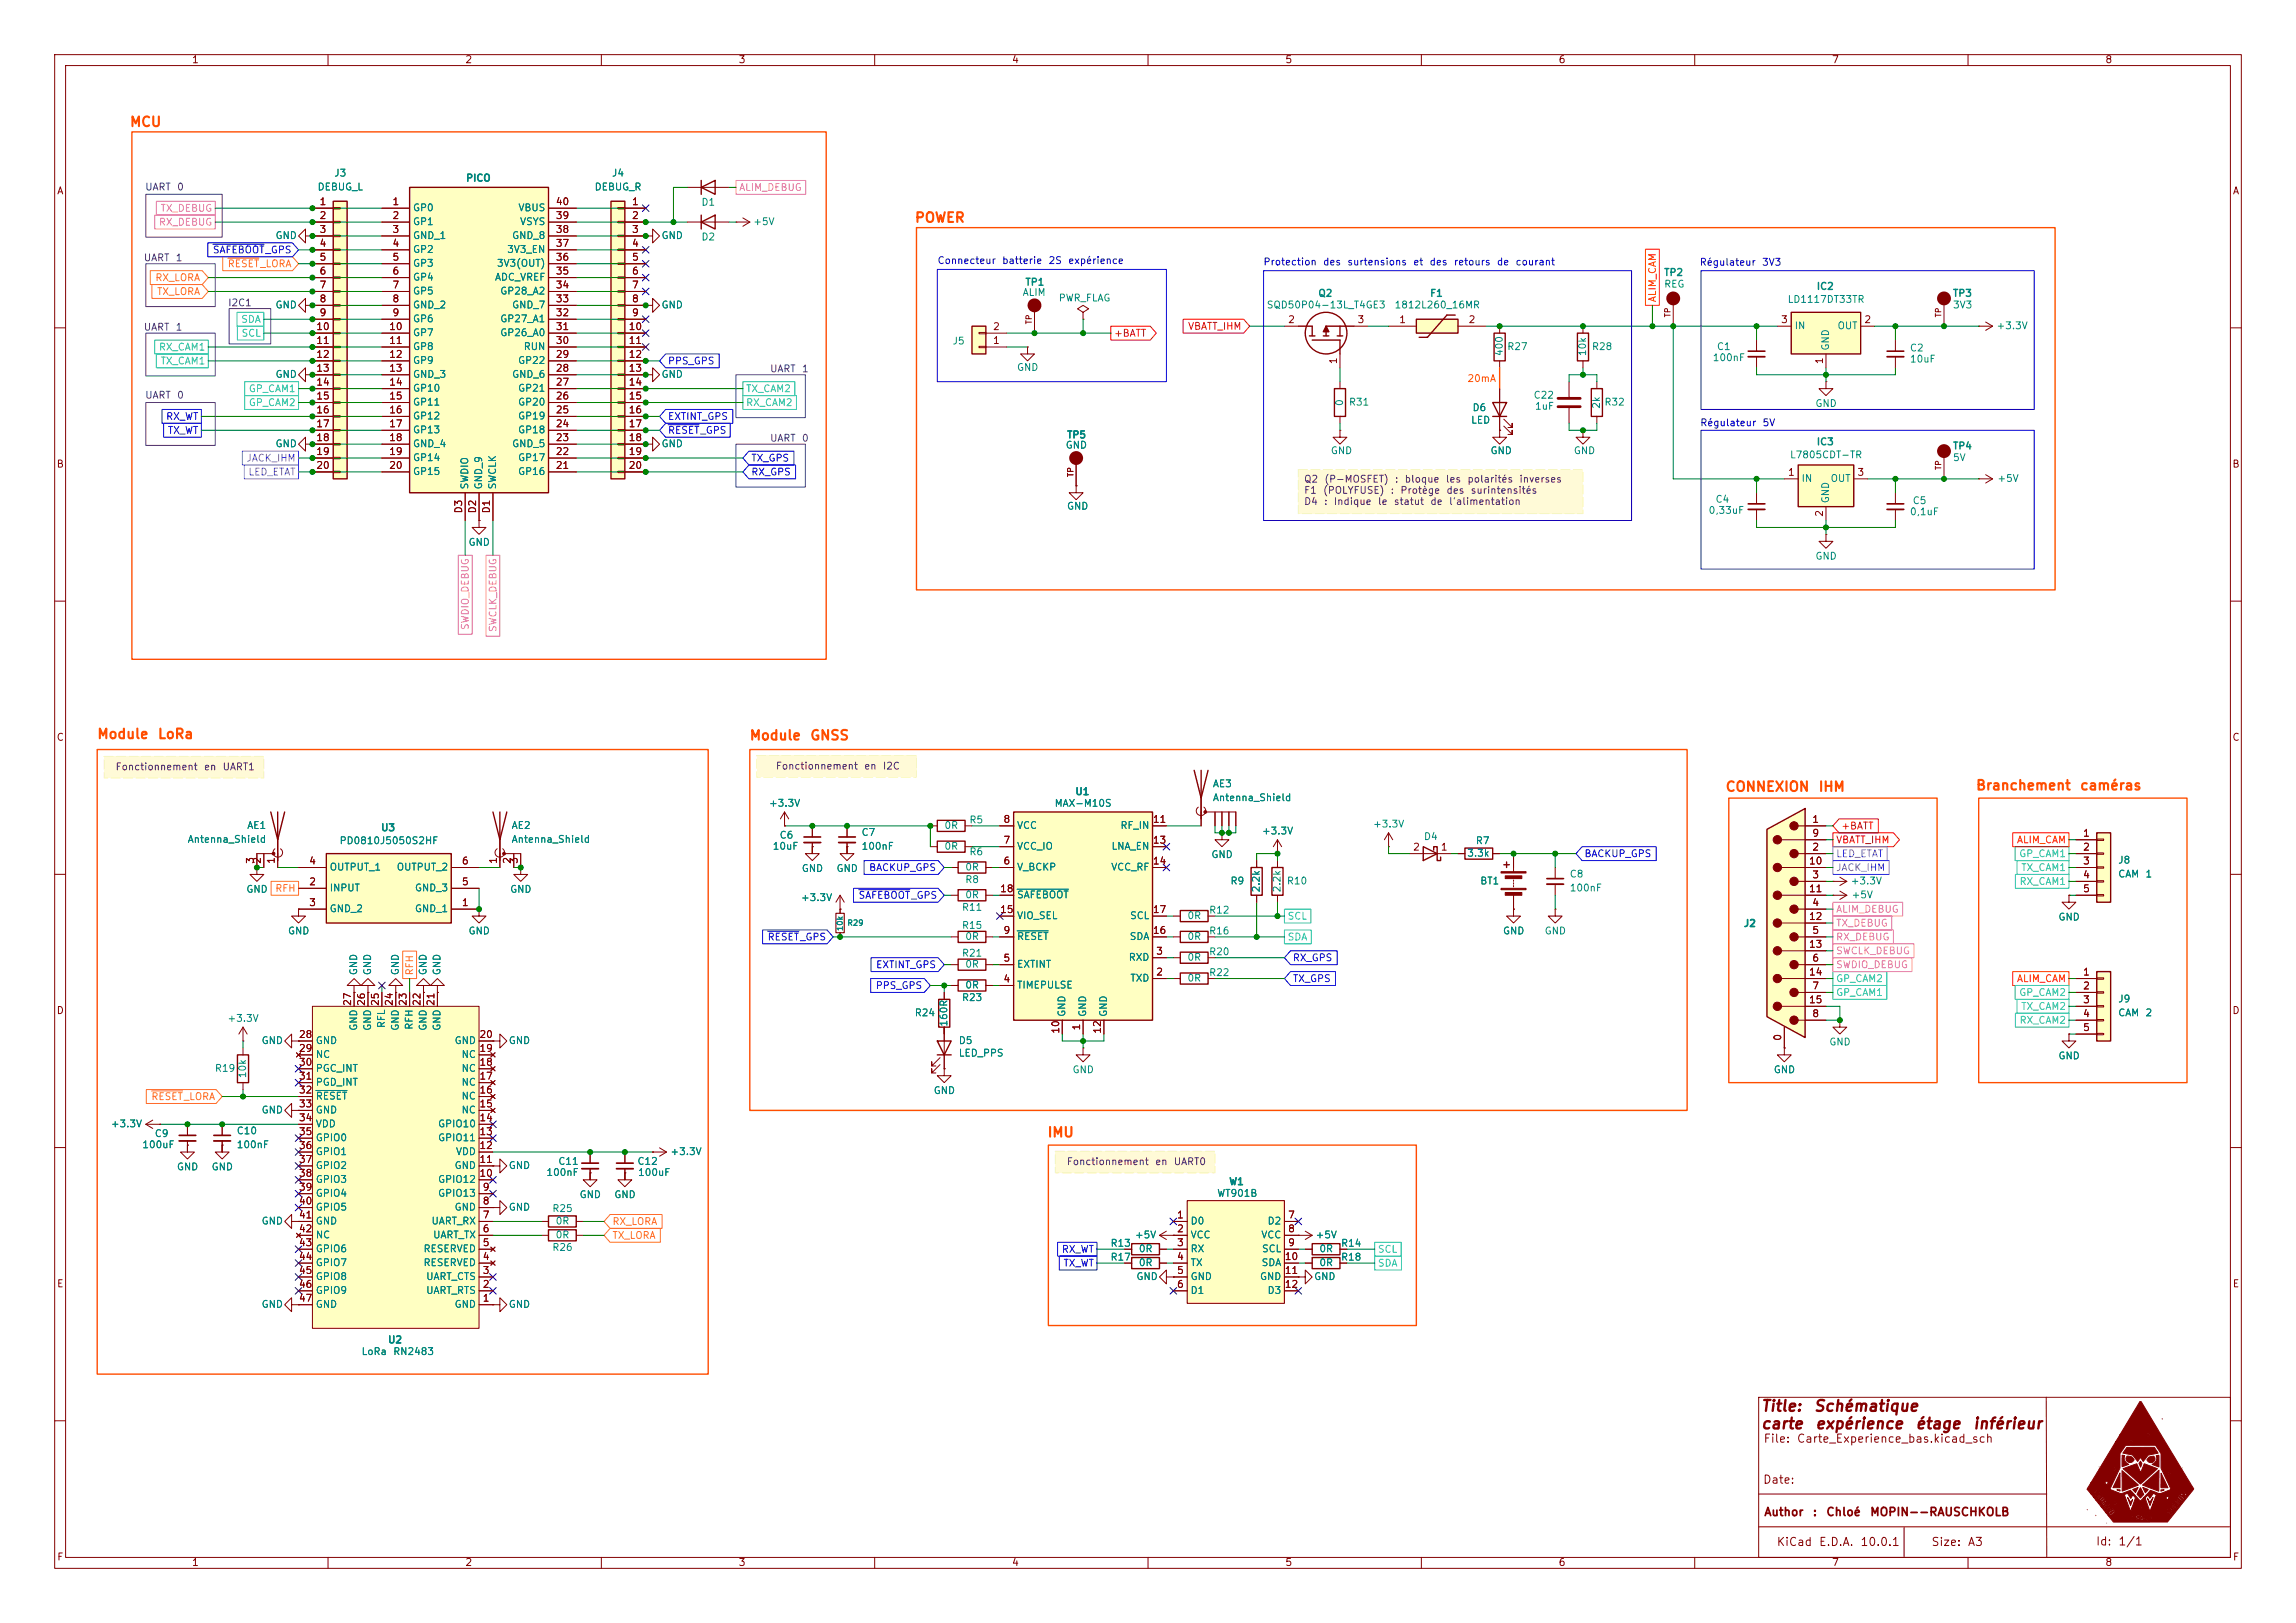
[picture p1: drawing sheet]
<svg xmlns="http://www.w3.org/2000/svg" width="420mm" height="297mm" viewBox="0 0 420 297" stroke-linecap="round" stroke-linejoin="round" font-family="sans-serif">
<defs><g id="words">
<g font-size="2" fill="#840000">
<text x="322" y="258.8">Title:</text>
<text x="322" y="262">carte</text>
<text x="331.6" y="258.8">Schématique</text>
<text x="331.9" y="262">expérience</text>
<text x="350.3" y="262">étage</text>
<text x="360.8" y="262">inférieur</text>
</g>
<g font-size="1.8" fill="#ff4d00">
<text x="23.6" y="23.6">MCU</text>
<text x="167.2" y="41.2">POWER</text>
<text x="17.7" y="135.6">Module</text>
<text x="28.7" y="135.6">LoRa</text>
<text x="137" y="135.9">Module</text>
<text x="148.1" y="135.9">GNSS</text>
<text x="315.5" y="145.3">CONNEXION</text>
<text x="332.5" y="145.3">IHM</text>
<text x="361.3" y="145">Branchement</text>
<text x="380.4" y="145">caméras</text>
<text x="191.5" y="208.5">IMU</text>
</g>
<g font-size="1.5" fill="#840000">
<text x="322.5" y="264.4">File:</text>
<text x="328.6" y="264.4">Carte_Experience_bas.kicad_sch</text>
<text x="322.4" y="271.9">Date:</text>
<text x="322.6" y="277.8">Author</text>
<text x="331.5" y="277.8">:</text>
<text x="333.9" y="277.8">Chloé</text>
<text x="342" y="277.8">MOPIN--RAUSCHKOLB</text>
<text x="324.9" y="283.3">KiCad</text>
<text x="332.6" y="283.3">E.D.A.</text>
<text x="340.2" y="283.3">10.0.1</text>
<text x="353.2" y="283.3">Size:</text>
<text x="359.8" y="283.3">A3</text>
<text x="383.3" y="283.2">Id:</text>
<text x="387.4" y="283.2">1/1</text>
</g>
<g font-size="1.3" fill="#840000">
<text x="35" y="11.9">1</text>
<text x="85" y="11.9">2</text>
<text x="135" y="11.9">3</text>
<text x="185" y="11.9">4</text>
<text x="235" y="11.9">5</text>
<text x="285" y="11.9">6</text>
<text x="335" y="11.9">7</text>
<text x="385" y="11.9">8</text>
<text x="10.3" y="35.9">A</text>
<text x="408.3" y="35.9">A</text>
<text x="58.3" y="37.8">1</text>
<text x="58.3" y="40.4">2</text>
<text x="71.7" y="37.8">1</text>
<text x="71.7" y="40.4">2</text>
<text x="101.6" y="40.4">39</text>
<text x="101.6" y="37.8">40</text>
<text x="115.5" y="37.8">1</text>
<text x="115.5" y="40.4">2</text>
<text x="58.3" y="42.9">3</text>
<text x="58.3" y="45.5">4</text>
<text x="71.7" y="42.9">3</text>
<text x="71.7" y="45.5">4</text>
<text x="101.6" y="45.5">37</text>
<text x="101.6" y="42.9">38</text>
<text x="115.5" y="42.9">3</text>
<text x="115.5" y="45.5">4</text>
<text x="58.3" y="48">5</text>
<text x="58.3" y="50.5">6</text>
<text x="58.3" y="53.1">7</text>
<text x="71.7" y="48">5</text>
<text x="71.7" y="50.5">6</text>
<text x="71.7" y="53.1">7</text>
<text x="101.6" y="53.1">34</text>
<text x="101.6" y="50.5">35</text>
<text x="101.6" y="48">36</text>
<text x="115.5" y="48">5</text>
<text x="115.5" y="50.5">6</text>
<text x="115.5" y="53.1">7</text>
<text x="58.3" y="55.6">8</text>
<text x="58.3" y="58.2">9</text>
<text x="71.7" y="55.6">8</text>
<text x="71.7" y="58.2">9</text>
<text x="101.6" y="58.2">32</text>
<text x="101.6" y="55.6">33</text>
<text x="115.5" y="55.6">8</text>
<text x="115.5" y="58.2">9</text>
<text x="235.5" y="59.4">2</text>
<text x="248.2" y="59.4">3</text>
<text x="255.8" y="59.4">1</text>
<text x="268.5" y="59.4">2</text>
<text x="325.7" y="59.4">3</text>
<text x="340.9" y="59.4">2</text>
<text x="57.7" y="60.7">10</text>
<text x="57.7" y="63.2">11</text>
<text x="57.7" y="65.8">12</text>
<text x="71.1" y="60.7">10</text>
<text x="71.1" y="63.2">11</text>
<text x="71.1" y="65.8">12</text>
<text x="101.6" y="65.8">29</text>
<text x="101.6" y="63.2">30</text>
<text x="101.6" y="60.7">31</text>
<text x="114.9" y="60.7">10</text>
<text x="114.9" y="63.2">11</text>
<text x="114.9" y="65.8">12</text>
<text x="181.5" y="63.2">1</text>
<text x="181.5" y="60.7">2</text>
<text x="57.7" y="68.3">13</text>
<text x="57.7" y="70.9">14</text>
<text x="71.1" y="68.3">13</text>
<text x="71.1" y="70.9">14</text>
<text x="101.6" y="70.9">27</text>
<text x="101.6" y="68.3">28</text>
<text x="114.9" y="68.3">13</text>
<text x="114.9" y="70.9">14</text>
<text x="244.9" y="66.7" transform="rotate(-90 244.9 66.7)">1</text>
<text x="333.8" y="66.7" transform="rotate(-90 333.8 66.7)">1</text>
<text x="57.7" y="73.4">15</text>
<text x="57.7" y="75.9">16</text>
<text x="71.1" y="73.4">15</text>
<text x="71.1" y="75.9">16</text>
<text x="101.6" y="75.9">25</text>
<text x="101.6" y="73.4">26</text>
<text x="114.9" y="73.4">15</text>
<text x="114.9" y="75.9">16</text>
<text x="57.7" y="78.5">17</text>
<text x="57.7" y="81">18</text>
<text x="57.7" y="83.6">19</text>
<text x="71.1" y="78.5">17</text>
<text x="71.1" y="81">18</text>
<text x="71.1" y="83.6">19</text>
<text x="101.6" y="83.6">22</text>
<text x="101.6" y="81">23</text>
<text x="101.6" y="78.5">24</text>
<text x="114.9" y="78.5">17</text>
<text x="114.9" y="81">18</text>
<text x="114.9" y="83.6">19</text>
<text x="10.3" y="85.9">B</text>
<text x="57.7" y="86.1">20</text>
<text x="71.1" y="86.1">20</text>
<text x="101.6" y="86.1">21</text>
<text x="114.9" y="86.1">20</text>
<text x="327" y="87.4">1</text>
<text x="339.7" y="87.4">3</text>
<text x="408.2" y="85.9">B</text>
<text x="84.8" y="94.1" transform="rotate(-90 84.8 94.1)">D3</text>
<text x="87.4" y="94.1" transform="rotate(-90 87.4 94.1)">D2</text>
<text x="89.9" y="94.1" transform="rotate(-90 89.9 94.1)">D1</text>
<text x="333.8" y="94.7" transform="rotate(-90 333.8 94.7)">2</text>
<text x="10.3" y="135.9">C</text>
<text x="408.2" y="135.9">C</text>
<text x="183.4" y="154.7">7</text>
<text x="183.4" y="150.9">8</text>
<text x="210.8" y="150.9">11</text>
<text x="210.8" y="154.7">13</text>
<text x="258.4" y="156">2</text>
<text x="263.5" y="156">1</text>
<text x="331.4" y="150.9">1</text>
<text x="331.4" y="156">2</text>
<text x="331.4" y="153.4">9</text>
<text x="380.9" y="153.4">1</text>
<text x="380.9" y="156">2</text>
<text x="46.7" y="158.2" transform="rotate(-90 46.7 158.2)">3</text>
<text x="48" y="158.2" transform="rotate(-90 48 158.2)">2</text>
<text x="50.5" y="158.2" transform="rotate(-90 50.5 158.2)">1</text>
<text x="56.4" y="158.5">4</text>
<text x="84.4" y="158.5">6</text>
<text x="91.2" y="158.2" transform="rotate(-90 91.2 158.2)">1</text>
<text x="93.7" y="158.2" transform="rotate(-90 93.7 158.2)">2</text>
<text x="95" y="158.2" transform="rotate(-90 95 158.2)">3</text>
<text x="183.4" y="158.5">6</text>
<text x="210.8" y="158.5">14</text>
<text x="330.8" y="158.5">10</text>
<text x="331.4" y="161">3</text>
<text x="380.9" y="158.5">3</text>
<text x="380.9" y="161">4</text>
<text x="56.4" y="162.3">2</text>
<text x="56.4" y="166.1">3</text>
<text x="84.4" y="166.1">1</text>
<text x="84.4" y="162.3">5</text>
<text x="182.8" y="167.4">15</text>
<text x="182.8" y="163.6">18</text>
<text x="210.8" y="167.4">17</text>
<text x="330.8" y="163.6">11</text>
<text x="331.4" y="166.1">4</text>
<text x="380.9" y="163.6">5</text>
<text x="183.4" y="171.2">9</text>
<text x="210.8" y="171.2">16</text>
<text x="330.8" y="168.7">12</text>
<text x="330.8" y="173.7">13</text>
<text x="331.4" y="171.2">5</text>
<text x="183.4" y="176.3">5</text>
<text x="211.4" y="178.8">2</text>
<text x="211.4" y="175">3</text>
<text x="330.8" y="178.8">14</text>
<text x="331.4" y="176.3">6</text>
<text x="380.9" y="178.8">1</text>
<text x="10.3" y="185.9">D</text>
<text x="64.5" y="184.2" transform="rotate(-90 64.5 184.2)">27</text>
<text x="67.1" y="184.2" transform="rotate(-90 67.1 184.2)">26</text>
<text x="69.6" y="184.2" transform="rotate(-90 69.6 184.2)">25</text>
<text x="72.1" y="184.2" transform="rotate(-90 72.1 184.2)">24</text>
<text x="74.7" y="184.2" transform="rotate(-90 74.7 184.2)">23</text>
<text x="77.2" y="184.2" transform="rotate(-90 77.2 184.2)">22</text>
<text x="79.8" y="184.2" transform="rotate(-90 79.8 184.2)">21</text>
<text x="183.4" y="180.1">4</text>
<text x="330.8" y="183.9">15</text>
<text x="331.4" y="181.4">7</text>
<text x="380.9" y="181.4">2</text>
<text x="380.9" y="183.9">3</text>
<text x="408.2" y="185.9">D</text>
<text x="54.6" y="190.2">28</text>
<text x="87.6" y="190.2">20</text>
<text x="194.1" y="189.3" transform="rotate(-90 194.1 189.3)">10</text>
<text x="197.9" y="188.7" transform="rotate(-90 197.9 188.7)">1</text>
<text x="201.7" y="189.3" transform="rotate(-90 201.7 189.3)">12</text>
<text x="326.1" y="190.6" transform="rotate(-90 326.1 190.6)">0</text>
<text x="331.4" y="186.4">8</text>
<text x="380.9" y="186.4">4</text>
<text x="380.9" y="189">5</text>
<text x="54.6" y="192.8">29</text>
<text x="54.6" y="195.3">30</text>
<text x="54.6" y="197.9">31</text>
<text x="87.6" y="197.9">17</text>
<text x="87.6" y="195.3">18</text>
<text x="87.6" y="192.8">19</text>
<text x="54.6" y="200.4">32</text>
<text x="54.6" y="202.9">33</text>
<text x="87.6" y="202.9">15</text>
<text x="87.6" y="200.4">16</text>
<text x="54.6" y="205.5">34</text>
<text x="54.6" y="208">35</text>
<text x="87.6" y="208">13</text>
<text x="87.6" y="205.5">14</text>
<text x="54.6" y="210.6">36</text>
<text x="54.6" y="213.1">37</text>
<text x="54.6" y="215.6">38</text>
<text x="87.6" y="215.6">10</text>
<text x="87.6" y="213.1">11</text>
<text x="87.6" y="210.6">12</text>
<text x="54.6" y="218.2">39</text>
<text x="54.6" y="220.7">40</text>
<text x="88.2" y="220.7">8</text>
<text x="88.2" y="218.2">9</text>
<text x="54.6" y="223.3">41</text>
<text x="54.6" y="225.8">42</text>
<text x="88.2" y="225.8">6</text>
<text x="88.2" y="223.3">7</text>
<text x="215.2" y="223.3">1</text>
<text x="215.2" y="225.8">2</text>
<text x="235.5" y="223.3">7</text>
<text x="235.5" y="225.8">8</text>
<text x="54.6" y="228.3">43</text>
<text x="54.6" y="230.9">44</text>
<text x="54.6" y="233.4">45</text>
<text x="88.2" y="233.4">3</text>
<text x="88.2" y="230.9">4</text>
<text x="88.2" y="228.3">5</text>
<text x="215.2" y="228.3">3</text>
<text x="215.2" y="230.9">4</text>
<text x="215.2" y="233.4">5</text>
<text x="234.9" y="230.9">10</text>
<text x="234.9" y="233.4">11</text>
<text x="235.5" y="228.3">9</text>
<text x="10.3" y="235.9">E</text>
<text x="54.6" y="236">46</text>
<text x="54.6" y="238.5">47</text>
<text x="88.2" y="238.5">1</text>
<text x="88.2" y="236">2</text>
<text x="215.2" y="236">6</text>
<text x="234.9" y="236">12</text>
<text x="408.3" y="235.9">E</text>
<text x="10.3" y="285.9">F</text>
<text x="35" y="286.9">1</text>
<text x="85" y="286.9">2</text>
<text x="135" y="286.9">3</text>
<text x="185" y="286.9">4</text>
<text x="235" y="286.9">5</text>
<text x="285" y="286.9">6</text>
<text x="335" y="286.9">7</text>
<text x="385" y="286.9">8</text>
<text x="408.3" y="285.9">F</text>
</g>
<g font-size="1.3" fill="#535353">
<text x="26.5" y="35.2">UART</text>
<text x="32.3" y="35.2">0</text>
<text x="26.2" y="48.1">UART</text>
<text x="32" y="48.1">1</text>
<text x="41.6" y="56.4">I2C1</text>
<text x="26.2" y="60.8">UART</text>
<text x="32" y="60.8">1</text>
<text x="140.8" y="68.4">UART</text>
<text x="146.6" y="68.4">1</text>
<text x="26.5" y="73.3">UART</text>
<text x="32.3" y="73.3">0</text>
<text x="140.8" y="81.1">UART</text>
<text x="146.6" y="81.1">0</text>
</g>
<g font-size="1.3" fill="#008484">
<text x="58" y="35.2">DEBUG_L</text>
<text x="61" y="32.6">J3</text>
<text x="85.1" y="33.5">PICO</text>
<text x="108.7" y="35.2">DEBUG_R</text>
<text x="111.8" y="32.6">J4</text>
<text x="75.4" y="39">GP0</text>
<text x="75.4" y="41.5">GP1</text>
<text x="94.7" y="39">VBUS</text>
<text x="95" y="41.5">VSYS</text>
<text x="128.2" y="37.9">D1</text>
<text x="137.7" y="41.5">+5V</text>
<text x="50.3" y="44">GND</text>
<text x="75.4" y="44">GND_1</text>
<text x="75.4" y="46.6">GP2</text>
<text x="92.7" y="46.6">3V3_EN</text>
<text x="93.6" y="44">GND_8</text>
<text x="120.9" y="44">GND</text>
<text x="128.2" y="44.3">D2</text>
<text x="75.4" y="49.1">GP3</text>
<text x="75.4" y="51.7">GP4</text>
<text x="90.4" y="51.7">ADC_VREF</text>
<text x="90.8" y="49.1">3V3(OUT)</text>
<text x="187.5" y="52.6">TP1</text>
<text x="304.3" y="50.8">TP2</text>
<text x="304.3" y="52.9">REG</text>
<text x="332.2" y="53.3">IC2</text>
<text x="50.3" y="56.7">GND</text>
<text x="75.4" y="54.2">GP5</text>
<text x="75.4" y="56.7">GND_2</text>
<text x="75.4" y="59.3">GP6</text>
<text x="91.4" y="59.3">GP27_A1</text>
<text x="91.4" y="54.2">GP28_A2</text>
<text x="93.6" y="56.7">GND_7</text>
<text x="120.9" y="56.7">GND</text>
<text x="187" y="54.5">ALIM</text>
<text x="193.6" y="55.5">PWR_FLAG</text>
<text x="231.6" y="56.7">SQD50P04-13L_T4GE3</text>
<text x="241" y="54.6">Q2</text>
<text x="255" y="56.7">1812L260_16MR</text>
<text x="261.5" y="54.6">F1</text>
<text x="326.9" y="55.7">LD1117DT33TR</text>
<text x="357.1" y="54.6">TP3</text>
<text x="357.1" y="56.7">3V3</text>
<text x="75.4" y="61.8">GP7</text>
<text x="75.4" y="64.4">GP8</text>
<text x="91.4" y="61.8">GP26_A0</text>
<text x="95.7" y="64.4">RUN</text>
<text x="174.1" y="63.3">J5</text>
<text x="275.2" y="65.3" transform="rotate(-90 275.2 65.3)">400</text>
<text x="275.6" y="64.4">R27</text>
<text x="290.4" y="65.3" transform="rotate(-90 290.4 65.3)">10k</text>
<text x="291.1" y="64.4">R28</text>
<text x="314" y="64.4">C1</text>
<text x="328.2" y="60.6">IN</text>
<text x="334.9" y="64.3" transform="rotate(-90 334.9 64.3)">GND</text>
<text x="336" y="60.6">OUT</text>
<text x="349.3" y="64.6">C2</text>
<text x="365.1" y="60.6">+3.3V</text>
<text x="50.3" y="69.4">GND</text>
<text x="75.4" y="66.9">GP9</text>
<text x="75.4" y="69.4">GND_3</text>
<text x="75.4" y="72">GP10</text>
<text x="93.6" y="69.4">GND_6</text>
<text x="94.7" y="72">GP21</text>
<text x="94.7" y="66.9">GP22</text>
<text x="120.9" y="69.4">GND</text>
<text x="185.9" y="68.2">GND</text>
<text x="313.2" y="66.4">100nF</text>
<text x="349.3" y="66.6">10uF</text>
<text x="75.4" y="74.5">GP11</text>
<text x="75.4" y="77.1">GP12</text>
<text x="94.7" y="77.1">GP19</text>
<text x="94.7" y="74.5">GP20</text>
<text x="246" y="74.4" transform="rotate(-90 246 74.4)">0</text>
<text x="246.6" y="74.5">R31</text>
<text x="269" y="77.8">LED</text>
<text x="269.2" y="75.5">D6</text>
<text x="280.4" y="73.3">C22</text>
<text x="280.7" y="75.3">1uF</text>
<text x="293" y="74.9" transform="rotate(-90 293 74.9)">2k</text>
<text x="293.4" y="74.5">R32</text>
<text x="332" y="74.8">GND</text>
<text x="50.3" y="82.1">GND</text>
<text x="75.4" y="79.6">GP13</text>
<text x="75.4" y="82.1">GND_4</text>
<text x="93.6" y="82.1">GND_5</text>
<text x="94.7" y="79.6">GP18</text>
<text x="120.9" y="82.1">GND</text>
<text x="194.8" y="82.4">GND</text>
<text x="195.1" y="80.5">TP5</text>
<text x="243.3" y="83.4">GND</text>
<text x="272.5" y="83.4">GND</text>
<text x="287.8" y="83.4">GND</text>
<text x="332.2" y="81.8">IC3</text>
<text x="357.1" y="82.5">TP4</text>
<text x="75.4" y="84.7">GP14</text>
<text x="75.4" y="87.2">GP15</text>
<text x="86" y="89.7" transform="rotate(-90 86 89.7)">SWDIO</text>
<text x="88.5" y="89.7" transform="rotate(-90 88.5 89.7)">GND_9</text>
<text x="91" y="89.7" transform="rotate(-90 91 89.7)">SWCLK</text>
<text x="94.7" y="87.2">GP16</text>
<text x="94.7" y="84.7">GP17</text>
<text x="327.3" y="84.2">L7805CDT-TR</text>
<text x="329.4" y="88.5">IN</text>
<text x="334.8" y="88.5">OUT</text>
<text x="357.1" y="84.7">5V</text>
<text x="365.3" y="88.5">+5V</text>
<text x="195.1" y="93.6">GND</text>
<text x="312.4" y="94.3">0,33uF</text>
<text x="313.7" y="92.3">C4</text>
<text x="334.9" y="92.2" transform="rotate(-90 334.9 92.2)">GND</text>
<text x="349.3" y="94.6">0,1uF</text>
<text x="349.8" y="92.6">C5</text>
<text x="85.6" y="100.2">GND</text>
<text x="332" y="102.7">GND</text>
<text x="140.6" y="147.9">+3.3V</text>
<text x="192.8" y="147.9">MAX-M10S</text>
<text x="196.6" y="145.8">U1</text>
<text x="221.8" y="144.4">AE3</text>
<text x="221.8" y="146.9">Antenna_Shield</text>
<text x="34.2" y="154.5">Antenna_Shield</text>
<text x="45.1" y="152">AE1</text>
<text x="62" y="154.8">PD0810J5050S2HF</text>
<text x="69.6" y="152.4">U3</text>
<text x="93.5" y="152">AE2</text>
<text x="93.5" y="154.5">Antenna_Shield</text>
<text x="141.2" y="155.8">10uF</text>
<text x="142.5" y="153.8">C6</text>
<text x="157.5" y="153.3">C7</text>
<text x="157.5" y="155.8">100nF</text>
<text x="172.6" y="155.8">0R</text>
<text x="172.6" y="152">0R</text>
<text x="177.2" y="151">R5</text>
<text x="185.9" y="155.8">VCC_IO</text>
<text x="185.9" y="152">VCC</text>
<text x="203.2" y="155.8">LNA_EN</text>
<text x="204.8" y="152">RF_IN</text>
<text x="230.7" y="153">+3.3V</text>
<text x="251.1" y="151.7">+3.3V</text>
<text x="260.4" y="154">D4</text>
<text x="269.8" y="154.8">R7</text>
<text x="60.2" y="159.6">OUTPUT_1</text>
<text x="72.5" y="159.6">OUTPUT_2</text>
<text x="146.6" y="159.9">GND</text>
<text x="152.9" y="159.9">GND</text>
<text x="176.5" y="161.9">R8</text>
<text x="176.5" y="159.6">0R</text>
<text x="177.2" y="156.8">R6</text>
<text x="185.9" y="159.6">V_BCKP</text>
<text x="203.2" y="159.6">VCC_RF</text>
<text x="221.5" y="157.3">GND</text>
<text x="268.3" y="157.1">3.3k</text>
<text x="287" y="160.9">C8</text>
<text x="387.4" y="158.3">J8</text>
<text x="387.4" y="160.9">CAM</text>
<text x="392.3" y="160.9">1</text>
<text x="45" y="163.7">GND</text>
<text x="60.2" y="163.4">INPUT</text>
<text x="60.2" y="167.2">GND_2</text>
<text x="75.8" y="167.2">GND_1</text>
<text x="75.8" y="163.4">GND_3</text>
<text x="93.2" y="163.7">GND</text>
<text x="146.4" y="165.2">+3.3V</text>
<text x="175.9" y="167">R11</text>
<text x="176.5" y="164.7">0R</text>
<text x="185.9" y="164.7">SAFEBOOT</text>
<text x="221.1" y="167.5">R12</text>
<text x="225" y="162.2">R9</text>
<text x="230.7" y="163.4" transform="rotate(-90 230.7 163.4)">2.2k</text>
<text x="234.5" y="163.4" transform="rotate(-90 234.5 163.4)">2.2k</text>
<text x="235.3" y="162.2">R10</text>
<text x="270.7" y="162.2">BT1</text>
<text x="287" y="163.4">100nF</text>
<text x="338.4" y="162.2">+3.3V</text>
<text x="338.6" y="164.7">+5V</text>
<text x="52.6" y="171.3">GND</text>
<text x="85.6" y="171.3">GND</text>
<text x="175.9" y="170.3">R15</text>
<text x="176.5" y="172.3">0R</text>
<text x="185.9" y="172.3">RESET</text>
<text x="185.9" y="168.5">VIO_SEL</text>
<text x="206.5" y="172.3">SDA</text>
<text x="206.6" y="168.5">SCL</text>
<text x="217.1" y="168.5">0R</text>
<text x="217.1" y="172.3">0R</text>
<text x="221.1" y="171.3">R16</text>
<text x="274.8" y="171.3">GND</text>
<text x="282.4" y="171.3">GND</text>
<text x="318.9" y="169.9">J2</text>
<text x="376.4" y="168.8">GND</text>
<text x="65.6" y="178.6" transform="rotate(-90 65.6 178.6)">GND</text>
<text x="68.2" y="178.6" transform="rotate(-90 68.2 178.6)">GND</text>
<text x="73.3" y="178.6" transform="rotate(-90 73.3 178.6)">GND</text>
<text x="78.3" y="178.6" transform="rotate(-90 78.3 178.6)">GND</text>
<text x="80.9" y="178.6" transform="rotate(-90 80.9 178.6)">GND</text>
<text x="175.9" y="175.4">R21</text>
<text x="176.5" y="177.4">0R</text>
<text x="185.9" y="177.4">EXTINT</text>
<text x="206.4" y="176.1">RXD</text>
<text x="206.7" y="179.9">TXD</text>
<text x="217.1" y="176.1">0R</text>
<text x="217.1" y="179.9">0R</text>
<text x="221.1" y="175.1">R20</text>
<text x="221.1" y="178.9">R22</text>
<text x="175.9" y="183.5">R23</text>
<text x="176.5" y="181.2">0R</text>
<text x="185.9" y="181.2">TIMEPULSE</text>
<text x="387.4" y="183.7">J9</text>
<text x="41.5" y="187.3">+3.3V</text>
<text x="47.7" y="191.4">GND</text>
<text x="57.7" y="191.4">GND</text>
<text x="65.6" y="188.7" transform="rotate(-90 65.6 188.7)">GND</text>
<text x="68.2" y="188.7" transform="rotate(-90 68.2 188.7)">GND</text>
<text x="70.7" y="188.2" transform="rotate(-90 70.7 188.2)">RFL</text>
<text x="73.3" y="188.7" transform="rotate(-90 73.3 188.7)">GND</text>
<text x="75.8" y="188.6" transform="rotate(-90 75.8 188.6)">RFH</text>
<text x="78.3" y="188.7" transform="rotate(-90 78.3 188.7)">GND</text>
<text x="80.9" y="188.7" transform="rotate(-90 80.9 188.7)">GND</text>
<text x="83" y="191.4">GND</text>
<text x="93" y="191.4">GND</text>
<text x="167.2" y="186.3">R24</text>
<text x="173.6" y="188" transform="rotate(-90 173.6 188)">160R</text>
<text x="175.3" y="191.4">D5</text>
<text x="195.2" y="186.2" transform="rotate(-90 195.2 186.2)">GND</text>
<text x="199" y="186.2" transform="rotate(-90 199 186.2)">GND</text>
<text x="202.8" y="186.2" transform="rotate(-90 202.8 186.2)">GND</text>
<text x="334.5" y="191.6">GND</text>
<text x="387.4" y="186.3">CAM</text>
<text x="392.3" y="186.3">2</text>
<text x="39.2" y="196.4">R19</text>
<text x="45.3" y="197.4" transform="rotate(-90 45.3 197.4)">10k</text>
<text x="57.7" y="193.9">NC</text>
<text x="57.7" y="196.4">PGC_INT</text>
<text x="84.3" y="196.4">NC</text>
<text x="84.3" y="193.9">NC</text>
<text x="175.3" y="193.6">LED_PPS</text>
<text x="196.1" y="196.7">GND</text>
<text x="324.4" y="196.7">GND</text>
<text x="376.4" y="194.2">GND</text>
<text x="57.7" y="199">PGD_INT</text>
<text x="57.7" y="201.5">RESET</text>
<text x="84.3" y="201.5">NC</text>
<text x="84.3" y="199">NC</text>
<text x="170.7" y="200.5">GND</text>
<text x="20.2" y="206.6">+3.3V</text>
<text x="28.2" y="208.4">C9</text>
<text x="43.2" y="207.9">C10</text>
<text x="47.7" y="204.1">GND</text>
<text x="57.7" y="204.1">GND</text>
<text x="57.7" y="206.6">VDD</text>
<text x="57.7" y="209.1">GPIO0</text>
<text x="80" y="209.1">GPIO11</text>
<text x="80" y="206.6">GPIO10</text>
<text x="84.3" y="204.1">NC</text>
<text x="25.9" y="210.4">100uF</text>
<text x="32.3" y="214.5">GND</text>
<text x="38.6" y="214.5">GND</text>
<text x="43.2" y="210.4">100nF</text>
<text x="57.7" y="211.7">GPIO1</text>
<text x="57.7" y="214.2">GPIO2</text>
<text x="83" y="214.2">GND</text>
<text x="83.3" y="211.7">VDD</text>
<text x="93" y="214.2">GND</text>
<text x="99.8" y="215.5">100nF</text>
<text x="102" y="213.5">C11</text>
<text x="116.5" y="213.5">C12</text>
<text x="116.6" y="215.5">100uF</text>
<text x="122.5" y="211.7">+3.3V</text>
<text x="57.7" y="216.8">GPIO3</text>
<text x="57.7" y="219.3">GPIO4</text>
<text x="57.7" y="221.8">GPIO5</text>
<text x="80" y="219.3">GPIO13</text>
<text x="80" y="216.8">GPIO12</text>
<text x="83" y="221.8">GND</text>
<text x="93" y="221.8">GND</text>
<text x="105.9" y="219.6">GND</text>
<text x="112.3" y="219.6">GND</text>
<text x="222.5" y="219.3">WT901B</text>
<text x="224.7" y="217.2">W1</text>
<text x="47.7" y="224.4">GND</text>
<text x="57.7" y="224.4">GND</text>
<text x="57.7" y="226.9">NC</text>
<text x="78.8" y="224.4">UART_RX</text>
<text x="79.1" y="226.9">UART_TX</text>
<text x="100.9" y="222.1">R25</text>
<text x="101.5" y="226.9">0R</text>
<text x="101.5" y="224.4">0R</text>
<text x="207.5" y="226.9">+5V</text>
<text x="217.7" y="224.4">D0</text>
<text x="217.7" y="226.9">VCC</text>
<text x="230.6" y="226.9">VCC</text>
<text x="231.8" y="224.4">D2</text>
<text x="240.5" y="226.9">+5V</text>
<text x="57.7" y="229.5">GPIO6</text>
<text x="57.7" y="232">GPIO7</text>
<text x="77.4" y="232">RESERVED</text>
<text x="77.4" y="229.5">RESERVED</text>
<text x="100.9" y="229.2">R26</text>
<text x="203" y="228.4">R13</text>
<text x="203" y="231">R17</text>
<text x="208.2" y="229.5">0R</text>
<text x="208.2" y="232">0R</text>
<text x="217.7" y="229.5">RX</text>
<text x="217.7" y="232">TX</text>
<text x="230.7" y="232">SDA</text>
<text x="230.7" y="229.5">SCL</text>
<text x="241.2" y="232">0R</text>
<text x="241.2" y="229.5">0R</text>
<text x="245.2" y="231">R18</text>
<text x="245.2" y="228.4">R14</text>
<text x="47.7" y="239.6">GND</text>
<text x="57.7" y="234.5">GPIO8</text>
<text x="57.7" y="237.1">GPIO9</text>
<text x="57.7" y="239.6">GND</text>
<text x="77.8" y="237.1">UART_RTS</text>
<text x="77.8" y="234.5">UART_CTS</text>
<text x="83" y="239.6">GND</text>
<text x="93" y="239.6">GND</text>
<text x="207.8" y="234.5">GND</text>
<text x="217.7" y="234.5">GND</text>
<text x="217.7" y="237.1">D1</text>
<text x="230.4" y="234.5">GND</text>
<text x="231.8" y="237.1">D3</text>
<text x="240.3" y="234.5">GND</text>
<text x="66" y="248.3">LoRa</text>
<text x="70.9" y="246.1">U2</text>
<text x="71.8" y="248.3">RN2483</text>
</g>
<g font-size="1.3" fill="#ff59c4">
<text x="135.1" y="35.2">ALIM_DEBUG</text>
<text x="29" y="41.6">RX_DEBUG</text>
<text x="29.3" y="39.1">TX_DEBUG</text>
<text x="86" y="115.4" transform="rotate(-90 86 115.4)">SWDIO_DEBUG</text>
<text x="91.1" y="115.8" transform="rotate(-90 91.1 115.8)">SWCLK_DEBUG</text>
<text x="335.8" y="167.3">ALIM_DEBUG</text>
<text x="335.8" y="169.9">TX_DEBUG</text>
<text x="335.8" y="172.4">RX_DEBUG</text>
<text x="335.8" y="177.5">SWDIO_DEBUG</text>
<text x="335.8" y="174.9">SWCLK_DEBUG</text>
</g>
<g font-size="1.3" fill="#00f">
<text x="38.8" y="46.7">SAFEBOOT_GPS</text>
<text x="122.1" y="67">PPS_GPS</text>
<text x="30.3" y="77.2">RX_WT</text>
<text x="122.1" y="77.2">EXTINT_GPS</text>
<text x="30.6" y="79.7">TX_WT</text>
<text x="122.1" y="79.7">RESET_GPS</text>
<text x="137.3" y="84.8">TX_GPS</text>
<text x="137.3" y="87.3">RX_GPS</text>
<text x="158.9" y="159.7">BACKUP_GPS</text>
<text x="289.7" y="157.2">BACKUP_GPS</text>
<text x="156.9" y="164.8">SAFEBOOT_GPS</text>
<text x="140.3" y="172.4">RESET_GPS</text>
<text x="160.1" y="177.5">EXTINT_GPS</text>
<text x="236.4" y="176.2">RX_GPS</text>
<text x="160.1" y="181.3">PPS_GPS</text>
<text x="236.4" y="180">TX_GPS</text>
<text x="194.1" y="229.6">RX_WT</text>
<text x="194.4" y="232.1">TX_WT</text>
</g>
<g font-size="1.3" fill="#ff8d11">
<text x="28.3" y="51.8">RX_LORA</text>
<text x="41.5" y="49.2">RESET_LORA</text>
<text x="28.6" y="54.3">TX_LORA</text>
<text x="50.2" y="163.5">RFH</text>
<text x="75.9" y="178.6" transform="rotate(-90 75.9 178.6)">RFH</text>
<text x="27.6" y="201.6">RESET_LORA</text>
<text x="111.9" y="227">TX_LORA</text>
<text x="111.9" y="224.5">RX_LORA</text>
</g>
<g font-size="1.3" fill="#0000c2">
<text x="171.4" y="48.6">Connecteur</text>
<text x="183.2" y="48.6">batterie</text>
<text x="191.7" y="48.6">2S</text>
<text x="195.3" y="48.6">expérience</text>
<text x="231" y="48.9">Protection</text>
<text x="241.9" y="48.9">des</text>
<text x="246.3" y="48.9">surtensions</text>
<text x="258.4" y="48.9">et</text>
<text x="261.4" y="48.9">des</text>
<text x="265.8" y="48.9">retours</text>
<text x="273.7" y="48.9">de</text>
<text x="277.1" y="48.9">courant</text>
<text x="310.8" y="48.9">Régulateur</text>
<text x="322.2" y="48.9">3V3</text>
<text x="310.9" y="78.3">Régulateur</text>
<text x="322.3" y="78.3">5V</text>
</g>
<g font-size="1.3" fill="#00aeff">
<text x="44" y="59.4">SDA</text>
<text x="44.1" y="61.9">SCL</text>
<text x="235.4" y="172.4">SDA</text>
<text x="235.4" y="168.6">SCL</text>
<text x="251.9" y="232.1">SDA</text>
<text x="251.9" y="229.6">SCL</text>
</g>
<g font-size="1.3" fill="#f00">
<text x="303.2" y="55.4" transform="rotate(-90 303.2 55.4)">ALIM_CAM</text>
<text x="368.8" y="154.6">ALIM_CAM</text>
<text x="368.8" y="180">ALIM_CAM</text>
</g>
<g font-size="1.3" fill="#16d1a5">
<text x="29" y="64.5">RX_CAM1</text>
<text x="29.3" y="67">TX_CAM1</text>
<text x="45.4" y="74.6">GP_CAM2</text>
<text x="45.4" y="72.1">GP_CAM1</text>
<text x="136.4" y="72.1">TX_CAM2</text>
<text x="136.4" y="74.6">RX_CAM2</text>
<text x="369.3" y="157.2">GP_CAM1</text>
<text x="369.6" y="159.7">TX_CAM1</text>
<text x="369.3" y="162.2">RX_CAM1</text>
<text x="335.8" y="180">GP_CAM2</text>
<text x="335.8" y="182.6">GP_CAM1</text>
<text x="369.3" y="182.6">GP_CAM2</text>
<text x="369.6" y="185.1">TX_CAM2</text>
<text x="369.3" y="187.6">RX_CAM2</text>
</g>
<g font-size="1.3" fill="#db0600">
<text x="203.7" y="61.9">+BATT</text>
<text x="217.2" y="60.7">VBATT_IHM</text>
<text x="335.8" y="154.6">VBATT_IHM</text>
<text x="336.7" y="152.1">+BATT</text>
</g>
<text font-size="1.3" fill="#ff5006" x="268.3" y="70.2">20mA</text>
<g font-size="1.3" fill="#962eff">
<text x="45" y="84.8">JACK_IHM</text>
<text x="45.3" y="87.3">LED_ETAT</text>
<text x="335.8" y="157.2">LED_ETAT</text>
<text x="335.8" y="159.7">JACK_IHM</text>
</g>
<g font-size="1.3" fill="#484848">
<text x="238.4" y="88.6">Q2</text>
<text x="242.2" y="88.6">(P-MOSFET)</text>
<text x="255.1" y="88.6">:</text>
<text x="256.8" y="88.6">bloque</text>
<text x="264.4" y="88.6">les</text>
<text x="268.3" y="88.6">polarités</text>
<text x="277.8" y="88.6">inverses</text>
<text x="238.4" y="90.7">F1</text>
<text x="238.4" y="92.7">D4</text>
<text x="241.9" y="90.7">(POLYFUSE)</text>
<text x="242.1" y="92.7">:</text>
<text x="243.9" y="92.7">Indique</text>
<text x="251.9" y="92.7">le</text>
<text x="254.3" y="90.7">:</text>
<text x="254.9" y="92.7">statut</text>
<text x="256" y="90.7">Protège</text>
<text x="261.5" y="92.7">de</text>
<text x="264.5" y="90.7">des</text>
<text x="264.9" y="92.7">l'alimentation</text>
<text x="268.9" y="90.7">surintensités</text>
<text x="21" y="141.3">Fonctionnement</text>
<text x="37.2" y="141.3">en</text>
<text x="40.6" y="141.3">UART1</text>
<text x="141.8" y="141.1">Fonctionnement</text>
<text x="158" y="141.1">en</text>
<text x="161.4" y="141.1">I2C</text>
<text x="195" y="213.5">Fonctionnement</text>
<text x="211.2" y="213.5">en</text>
<text x="214.6" y="213.5">UART0</text>
</g>
<g font-size="1" fill="#840000">
<text x="189" y="59.4" transform="rotate(-90 189 59.4)">TP</text>
<text x="305.8" y="58.2" transform="rotate(-90 305.8 58.2)">TP</text>
<text x="355.3" y="58.2" transform="rotate(-90 355.3 58.2)">TP</text>
<text x="196.6" y="87.4" transform="rotate(-90 196.6 87.4)">TP</text>
<text x="355.3" y="86.1" transform="rotate(-90 355.3 86.1)">TP</text>
</g>
<g font-size="1" fill="#008484">
<text x="154.4" y="170.5" transform="rotate(-90 154.4 170.5)">10k</text>
<text x="154.9" y="169.6">R29</text>
</g>
</g></defs>
<g fill="none" stroke="#840000" stroke-width=".18">
<path d="M10 10h400v277h-400zM12 12h396v273h-396zM60 10v2M110 10v2M160 10v2M210 10v2M260 10v2M310 10v2M360 10v2M10 60h2M408 60h2M10 110h2"/>
<path d="M408 110h2M10 160h2M408 160h2M10 210h2M408 210h2M321.7 255.7h86.3v29.3h-86.3zM374.3 255.7l.1 29.3M10 260h2M321.7 279.4h86.2M321.7 273.4h52.7M348.3 279.5v5.5M408 260h2"/>
<path d="M60 285v2M110 285v2M160 285v2M210 285v2M260 285v2M310 285v2M360 285v2"/>
</g>
<g fill="#840000" stroke="#840000" stroke-width=".18">
<path d="M391.4 256.5h.3l9.6 15.9-4.8 6.1h-9.9l-1-1.2h4.4v.4l.4 .3v.2h-.2v-.2h-.2l.1 .3h.5v-.3l-.2-.2h.3v.5h.9l.1-.1 .2-.1 .1 .2h.1l-.1-.7h.3v.7h.2a.22 .22 0 0 0 .3 .1 .22 .22 0 0 0 .1-.3v-.1h-.2v.2h-.3v-.4h.6v.5h.6v-.1h-.4v-.3h.3v-.2h-.3v-.3h.4v-.1h-.6v.5h-.6v-.4h.3l.1 .2a.23 .23 0 0 0 0-.3 .23 .23 0 0 0-.3 0h-.2v.3h-.3l-.1-.3h-.2l-.2 1h-.6v-.3l.5-.1-.1-.6h-.6v.5h-.3l-.2-.2v-.2h.2v.2h.2v-.1a.43 .43 0 0 0-.6-.2h-4.4l-.4-.4h.5l.3 .4 .4-.2a.42 .42 0 0 0 .4-.5 .42 .42 0 0 0-.4-.4l-.7 .7h-.5l-.4-.7h.4l.1 .2 .5-.4a.17 .17 0 0 1 .2-.2 .17 .17 0 0 1 .2 .2h-.1a.18 .18 0 0 1-.1 .2 .18 .18 0 0 1-.2-.1l-.3 .5 .1 .1 .2-.4 .2 .1 .2-.2a.29 .29 0 0 0 .1-.3 .29 .29 0 0 0-.2-.2l-.1-.1-.8 .6h-.4l-.5-.5h.5l.3 .4 .1-.1a.19 .19 0 0 1-.1-.3 .19 .19 0 0 1 .3 .1l.1-.1a.17 .17 0 0 1-.1-.3 .17 .17 0 0 1 .3 0l.1 .2 .1-.1-.1-.1a.28 .28 0 0 0-.2-.3 .28 .28 0 0 0-.3 .2l-.5 .4h-.5l-.4-.6h.4l.1 .1h.2l.1 .4 .5-.5h1.4l.3 .2 .2-.2-.2-.3-.3 .3h-1.4l.2-.3a.19 .19 0 0 0-.2-.2 .19 .19 0 0 0-.2 .2l-.7 .3h-.4l-.5-.6h.4a.17 .17 0 0 0 .2 .2 .17 .17 0 0 0 .2-.2h.1a.32 .32 0 0 0 .4 .2 .32 .32 0 0 0 .2-.2l.1-.2-.1-.1a.24 .24 0 0 0-.3-.3 .24 .24 0 0 0-.2 .2l-.6 .4h-.4l-.5-.6h.5l.3 .5 .8-.6-.1-.2-.5 .5a.17 .17 0 0 1-.2 .1 .17 .17 0 0 1-.1-.2l.6-.5h4.4l1.1 3.1 .3-.6h1.3l.2 .2 .3-.2-.3-.3-.2 .3h-1.3l.4-1.2a.68 .68 0 0 0-.1-1.1l-.2-.1-.3 .6-.5-.7a.43 .43 0 0 0-.7 0h-4.4l.1-.1-.1-.1-.8 .6h-.5l-.4-.5h.4l.1 .2a.26 .26 0 0 0 .3 .2 .26 .26 0 0 0 .2-.3v-.5l.2-.1 .1 .2-.1 .1 .1 .1a.32 .32 0 0 0 .1-.4 .32 .32 0 0 0-.4-.1 .32 .32 0 0 0-.1 .4v.3l-.2 .1a.15 .15 0 0 1-.1-.2 .15 .15 0 0 1 .1-.1l-.1-.2-.2 .3h-.4l-.7-.9h4.1l1.2 .5a1.41 1.41 0 0 0 1.4 .2l.8-.3a.42 .42 0 0 1 .5-.2 .42 .42 0 0 1 .3 .4l1.2 1.4a.2 .2 0 0 0 .2 .2 .2 .2 0 0 0 .2-.2l.4-.4h.3l.9 2.5 3.1-.1 .2 .3 .5-.1a.14 .14 0 0 1 .2 .1 .14 .14 0 0 1-.2 .1h-.1a.2 .2 0 0 0 .1 .3 .21 .21 0 0 0 .3-.3 .29 .29 0 0 0-.1-.3 .29 .29 0 0 0-.4-.1l-.2 .1-.2-.1 .2-.2 .1 .1a.17 .17 0 0 0 0-.2 .17 .17 0 0 0-.2 0l-.2 .3h-3.1l.2-.5h3.3l.6 .4a.3 .3 0 0 0 .3 .1 .3 .3 0 0 0 .2-.3l-.3 .1a.2 .2 0 0 1-.2-.1 .2 .2 0 0 1 .1-.3h-.1a.16 .16 0 0 1-.1 .2 .16 .16 0 0 1-.2-.1l-.1-.1 .2-.3-.1-.1-.3 .5h-3.3l.2-.6h3.5l.5 .5a.32 .32 0 0 0 .5 0 .32 .32 0 0 0 0-.4l-.1-.1-.1 .1 .2 .2-.2 .2-.6-.5 .2-.2 .2 .1v-.2a.28 .28 0 0 0-.3-.1 .28 .28 0 0 0-.2 .3l-.1 .1h-3.5l.2-.5 3.9 .1 .1-.2 .7 .6 .1-.2-.7-.6 .1-.1-.1-.1-.3 .5h-3.8l.3-.8h1.8l.3 .2 .2 .3 .1-.3h1.5l.8 .7 .2-.2-.9-.6-.1 .1h-1.5l.4-.2-.2-.1h1.6l.4 .4a.35 .35 0 0 0 .4 .2 .35 .35 0 0 0 .2-.5l-.3-.3a.37 .37 0 0 0-.5-.2 .37 .37 0 0 0-.2 .4h-1.6l-.3-.4-.1 .3-.4 .2h-1.8l.3-.6-.3-.1h4.6l.9 .7 .1-.2-.5-.4 .6 .2 .1-.1-.8-.7-.1 .2 .5 .4-.7-.2-.1 .1h-4.6a.28 .28 0 0 0-.4-.1 .28 .28 0 0 0-.1 .3l-.4 .6-.4-.6-.5 .5h-.3l1.3-1.4 1.7 .7 1.6-.7a.3 .3 0 0 0 .4-.1 .3 .3 0 0 0-.1-.4l-1.2-2.6h.7l.3 .3 .2-.3-.2-.2-.3 .2h-.7l-.1-.2a3.4 3.4 0 0 1-.4-2.1v-1.3l-1-1.5h-5.5l-1 1.5v2.6l-1.9 3.9h-4.1l.7-1.1h2.4l.3 .1 .1 .3 .2-.3 .3-.1-.3-.2-.2-.3-.1 .3-.3 .2h-2.4l1.5-2.6h2.5l.2 .3 .3-.3-.3-.2-.2 .2h-2.5l3-5h2.5l.3 .3 .2-.2-.2-.3-.3 .2h-2.5l.8-1.2h4.9l.2 .2 .3-.2-.3-.3-.2 .3h-4.9z"/>
<path d="M390.9 277.4h.3v.4h-.3z"/>
<path d="M391.8 277.5l.1 .5h-.2z"/>
<path d="M385.9 276.9l.6-.5 .2 .2-.7 .5z"/>
<path d="M389.2 274l.6 .9 .3-.5-.4 1.1z"/>
<path d="M392.8 274.1l.3 .5a.19 .19 0 0 0 .1 .3 .19 .19 0 0 0 .2-.3l.5-.6-.6 1.5z"/>
<path d="M384.7 275.1l.4-.2-.3 .3z"/>
<path d="M384.4 274.4a.23 .23 0 0 1 .2-.2 .23 .23 0 0 1 .2 .1 .2 .2 0 0 1-.2 .3 .2 .2 0 0 1-.2-.2z"/>
<path d="M391.5 272.2l.5 .9a.44 .44 0 0 1 .1 .4 .44 .44 0 0 1-.3 .4l-.1 .1a.27 .27 0 0 1-.3 0 .27 .27 0 0 1-.2-.2 .44 .44 0 0 1-.3-.4 .44 .44 0 0 1 .2-.4z"/>
<path d="M392 272.2l.7 .3a.17 .17 0 0 1 .3 .1 .17 .17 0 0 1-.2 .2l-.1 .1a.23 .23 0 0 1-.1 .2 .23 .23 0 0 1-.2 0z"/>
<path d="M390.1 272.6l1-.4-.5 .9z"/>
<path d="M391.9 271.8l3-2.8v3.9z"/>
<path d="M395.3 272.6h.6l-.6 .3z"/>
<path d="M388.2 269.1l3 2.7-2.7 1a.19 .19 0 0 1-.3 .1 .19 .19 0 0 1 0-.3z"/>
<path d="M387.2 272.6h.6v.3z"/>
<path d="M395.3 269.6l1.3 2.7-1.3-.1z"/>
<path d="M387.8 269.5v2.7h-1.3z"/>
<path d="M388.4 268.8l2.5-.9 .7 1.6 .6-1.6 2.4 .9-3.1 2.8z"/>
<path d="M391.5 267.4h.1a.78 .78 0 0 1 0 1.1l-.2-.4a.48 .48 0 0 1 .1-.7z"/>
<path d="M394.4 266.4l.5-.1v2.1l-1.2-.4a1.21 1.21 0 0 0 .7-1.6z"/>
<path d="M388.2 266.3l.5 .1a1.2 1.2 0 0 0 .7 1.6l-1 .3a.17 .17 0 0 1-.3 .1 .17 .17 0 0 1 .1-.3z"/>
<path d="M393.1 266.7l.3-.1a.57 .57 0 0 1 .8 .3 .57 .57 0 0 1-.5 .7 .55 .55 0 0 1-.7-.1 .55 .55 0 0 1-.1-.7z"/>
<path d="M389.1 266.5l.8 .1 .3 .2a.4 .4 0 0 1 .2 .5 .4 .4 0 0 1-.5 .3h-.1a.7 .7 0 0 1-.8-.3 .7 .7 0 0 1 .1-.8z"/>
<path d="M389 264.9h5.1l.7 1-1.8 .4-.8 .9a.2 .2 0 0 1-.2 .2 .2 .2 0 0 1-.1-.2l-.2-.2a.18 .18 0 0 0-.1-.3 .18 .18 0 0 0-.2 .2l-.4 .5-.9-1.1-1.8-.4z"/>
<path d="M398.7 273.8l.4 .3a.2 .2 0 0 1 .2 .1 .2 .2 0 0 1-.1 .3l-.5-.4a.17 .17 0 0 1-.1-.2 .17 .17 0 0 1 .1-.1z"/>
</g>
<g fill="#fffad7">
<path d="M237.5 85.9h52.1v8.1h-52.1z"/>
<path d="M138.4 138.3h29.2v3.9h-29.2z"/>
<path d="M193 210.7h29.2v3.9h-29.2z"/>
<path d="M19 138.4h29.3v4h-29.3z"/>
</g>
<path d="M285 72.9h4.1M285 74.4h4.1" fill="none" stroke="#840000" stroke-width=".51"/>
<g fill="none" stroke="#840000" stroke-width=".18">
<path d="M198.1 57.2l1-.7-1-.6-1 .6 1 .7v1.2M198.1 58.4h.1M55.9 68.6v-1.3l-1.3 1.3 1.3 1.3v-1.3h1.2M57.1 68.6h.1M287 69.9v2.7M287 74.7v2.8M289.6 78.7v1.3h1.2l-1.2 1.3-1.3-1.3h1.3M289.6 78.7h.1M223.5 152.4v1.3h-1.3l1.3 1.2 1.3-1.2h-1.3M223.5 152.4h.1M87.6 166.4v1.2h-1.2l1.2 1.3 1.3-1.3h-1.3M87.6 166.4h.1"/>
<path d="M214.6 167.6h1.3M221 167.6h1.2M44.4 190.5h.1M44.4 188l-.7 1.2M44.4 188l.8 1.2M44.4 188v2.5M26.7 205.7l1.2 .8M26.7 205.7h2.5M27.9 205l-1.2 .7M29.2 205.7h.1M34.3 208.8v2h-1.3l1.3 1.3 1.3-1.3h-1.3v-1.2M34.3 209.6h.1"/>
<path d="M34.3 205.7v2.1M40.6 205.7v2.1M40.6 208.8v2M212.1 226.1l1.3 .7M212.1 226.1h2.5M213.4 225.3l-1.3 .8M214.6 226.1h.1"/>
</g>
<path d="M215.9 166.6h5.1v2.1h-5.1z" fill="none" stroke="#840000" stroke-width=".25"/>
<path d="M32.8 207.8h3M39.1 207.8h3.1" fill="none" stroke="#840000" stroke-width=".3"/>
<path d="M32.8 208.8h3M39.1 208.8h3.1" fill="none" stroke="#840000" stroke-width=".33"/>
<path d="M59.7 156.2h22.8v12.7h-22.8z" fill="#ffffc2"/>
<path d="M59.7 156.2h22.8v12.7h-22.8zM90.2 148.6l1.2 5.1 1.3-5.1M91.4 148.6v8.9" fill="none" stroke="#840000" stroke-width=".25"/>
<g fill="none" stroke="#840000" stroke-width=".18">
<path d="M54.6 158.8h5.1M82.5 158.8h5.1M91.4 153.7v5.1M91.9 155.3a.85 .85 0 0 1 .2 1.3 .85 .85 0 0 1-1.3 0 .85 .85 0 0 1 .1-1.3M92.2 156.2h3v2.6M94 156.2v2.6M95.2 158.8v1.2h-1.2l1.2 1.3 1.3-1.3h-1.3M95.2 158.8h.1M54.6 166.4h5.1M54.6 162.6h5.1M82.5 166.4h5.1M82.5 162.6h5.1"/>
<path d="M53.3 190.5v-1.3l-1.2 1.3 1.2 1.3v-1.3h1.3M54.6 190.5h.1M64.8 180.3h-1.3l1.3-1.2 1.2 1.2h-1.2v1.3M64.8 181.6h.1M67.3 180.3h-1.3l1.3-1.2 1.3 1.2h-1.3v1.3M67.3 181.6h.1M72.4 180.3h-1.3l1.3-1.2 1.3 1.2h-1.3v1.3M72.4 181.6h.1M77.5 180.3h-1.3l1.3-1.2 1.2 1.2h-1.2v1.3M77.5 181.6h.1M53.3 223.5v-1.3l-1.2 1.3 1.2 1.3v-1.3h1.3M54.6 223.5h.1"/>
<path d="M90.2 238.8h1.2v-1.3l1.3 1.3-1.3 1.2v-1.2M90.2 238.8h.1"/>
</g>
<circle cx="92.2" cy="156.2" r=".25" fill="#840000" stroke="#840000" stroke-width=".18"/>
<path d="M57.1 184.2h30.5v58.9h-30.5z" fill="#ffffc2"/>
<g fill="none" stroke="#840000" stroke-width=".18">
<path d="M54.2 192.7l.8 .7M54.6 198.1h2.5M54.6 195.6h2.5M54.6 193h2.5M54.6 190.5h2.5M55 192.7l-.8 .7M57.1 184.2h30.5v58.9h-30.5zM64.8 181.6v2.6M67.3 181.6v2.6M69.8 181.6v2.6M72.4 181.6v2.6M74.9 181.6v2.6"/>
<path d="M77.5 181.6v2.6M80 180.3h-1.3l1.3-1.2 1.3 1.2h-1.3v1.3M80 181.6h.1M80 181.6v2.6M87.6 198.1h2.6M87.6 195.6h2.6M87.6 193h2.6M87.6 190.5h2.6M89.8 197.7l.8 .8M89.8 195.2l.8 .8M89.8 192.7l.8 .7M90.6 197.7l-.8 .8"/>
<path d="M90.6 195.2l-.8 .8M90.6 192.7l-.8 .7M54.6 218.4h2.5M54.6 215.9h2.5M54.6 213.4h2.5M54.6 210.8h2.5M54.6 208.3h2.5M54.6 205.7h2.5M54.6 203.2h2.5M54.6 200.7h2.5M87.6 218.4h2.6M87.6 215.9h2.6"/>
<path d="M87.6 213.4h2.6M87.6 210.8h2.6M87.6 208.3h2.6M87.6 205.7h2.6M87.6 203.2h2.6M87.6 200.7h2.6M89.8 202.8l.8 .8M89.8 200.3l.8 .7M90.2 213.4h1.2v-1.3l1.3 1.3-1.3 1.2v-1.2M90.2 213.4h.1M90.6 202.8l-.8 .8M90.6 200.3l-.8 .7"/>
<path d="M107.9 213.9v2h1.3l-1.3 1.3-1.2-1.3h1.2v-1.3M107.9 214.6h.1M107.9 210.8v2.1M114.3 213.9v2h1.3l-1.3 1.3-1.3-1.3h1.3v-1.3M114.3 214.6h.1M114.3 210.8v2.1M119.4 210.8h.1M119.4 210.8h2.5M120.6 210.1l1.3 .7M121.9 210.8l-1.3 .8M53.3 238.8v-1.3l-1.2 1.3 1.2 1.2v-1.2h1.3M54.2 225.7l.8 .7"/>
<path d="M54.6 238.8h.1M54.6 238.8h2.5M54.6 236.2h2.5M54.6 233.7h2.5M54.6 231.1h2.5M54.6 228.6h2.5M54.6 226.1h2.5M54.6 223.5h2.5M54.6 221h2.5M55 225.7l-.8 .7M87.6 238.8h2.6M87.6 236.2h2.6"/>
<path d="M87.6 233.7h2.6M87.6 231.1h2.6M87.6 228.6h2.6M87.6 226.1h2.6M87.6 223.5h2.6M87.6 221h2.6M89.8 230.8l.8 .7M89.8 228.2l.8 .8M90.2 221h1.2v-1.3l1.3 1.3-1.3 1.2v-1.2M90.2 221h.1M90.6 230.8l-.8 .7M90.6 228.2l-.8 .8"/>
<path d="M99.1 226.1h1.2M99.1 223.5h1.2M105.4 226.1h1.3M105.4 223.5h1.3"/>
</g>
<path d="M57.8 199.6h5.7" fill="none" stroke="#008484" stroke-width=".18"/>
<path d="M106.4 212.9h3.1M112.8 212.9h3" fill="none" stroke="#840000" stroke-width=".3"/>
<path d="M106.4 213.9h3.1M112.8 213.9h3" fill="none" stroke="#840000" stroke-width=".33"/>
<path d="M100.3 225h5.1v2.1h-5.1zM100.3 222.5h5.1v2h-5.1z" fill="none" stroke="#840000" stroke-width=".25"/>
<path d="M111.8 36.8h2.5v50.8h-2.5z" fill="#ffffc2"/>
<path d="M111.8 36.8h2.5v50.8h-2.5z" fill="none" stroke="#840000" stroke-width=".25"/>
<g fill="none" stroke="#840000" stroke-width=".18">
<path d="M113 38h1.3v.2h-1.3zM114.3 38.1h3.8M113 40.5h1.3v.3h-1.3zM113 43.1h1.3v.2h-1.3zM113 45.6h1.3v.2h-1.3zM113 48.1h1.3v.3h-1.3zM113 50.7h1.3v.2h-1.3zM113 53.2h1.3v.3h-1.3zM113 55.8h1.3v.2h-1.3zM113 58.3h1.3v.2h-1.3zM114.3 40.6h3.8M114.3 43.2h3.8"/>
<path d="M114.3 45.7h3.8M114.3 48.3h3.8M114.3 50.8h3.8M114.3 53.3h3.8M114.3 55.9h3.8M114.3 58.4h3.8M113 60.8h1.3v.3h-1.3zM113 63.4h1.3v.2h-1.3zM113 65.9h1.3v.3h-1.3zM113 68.5h1.3v.2h-1.3zM113 71h1.3v.2h-1.3zM113 73.5h1.3v.3h-1.3z"/>
<path d="M113 76.1h1.3v.2h-1.3zM113 78.6h1.3v.3h-1.3zM114.3 61h3.8M114.3 63.5h3.8M114.3 66h3.8M114.3 68.6h3.8M114.3 71.1h3.8M114.3 73.7h3.8M114.3 76.2h3.8M114.3 78.7h3.8M113 81.2h1.3v.2h-1.3zM113 83.7h1.3v.2h-1.3z"/>
<path d="M113 86.2h1.3v.3h-1.3zM114.3 81.3h3.8M114.3 83.8h3.8M114.3 86.4h3.8"/>
</g>
<path d="M74.9 34.3h25.4v55.9h-25.4z" fill="#ffffc2"/>
<path d="M74.9 34.3h25.4v55.9h-25.4z" fill="none" stroke="#840000" stroke-width=".25"/>
<g fill="none" stroke="#840000" stroke-width=".18">
<path d="M69.8 38.1h5.1M100.3 38.1h5.1M69.8 40.6h5.1M69.8 43.2h5.1M69.8 45.7h5.1M69.8 48.3h5.1M69.8 50.8h5.1M69.8 53.3h5.1M69.8 55.9h5.1M69.8 58.4h5.1M100.3 40.6h5.1M100.3 43.2h5.1"/>
<path d="M100.3 45.7h5.1M100.3 48.3h5.1M100.3 50.8h5.1M100.3 53.3h5.1M100.3 55.9h5.1M100.3 58.4h5.1M69.8 61h5.1M69.8 63.5h5.1M69.8 66h5.1M69.8 68.6h5.1M69.8 71.1h5.1M69.8 73.7h5.1"/>
<path d="M69.8 76.2h5.1M69.8 78.7h5.1M100.3 61h5.1M100.3 63.5h5.1M100.3 66h5.1M100.3 68.6h5.1M100.3 71.1h5.1M100.3 73.7h5.1M100.3 76.2h5.1M100.3 78.7h5.1M69.8 81.3h5.1M69.8 83.8h5.1"/>
<path d="M69.8 86.4h5.1M85.1 90.2v5.1M87.6 90.2v5.1M90.2 90.2v5.1M100.3 81.3h5.1M100.3 83.8h5.1M100.3 86.4h5.1"/>
</g>
<path d="M61 36.8h2.5v50.8h-2.5z" fill="#ffffc2"/>
<path d="M61 36.8h2.5v50.8h-2.5z" fill="none" stroke="#840000" stroke-width=".25"/>
<g fill="none" stroke="#840000" stroke-width=".18">
<path d="M57.1 38.1h3.9M61 38h1.2v.2h-1.2zM135.9 39.9l1.3 .7M57.1 40.6h3.9M57.1 43.2h3.9M57.1 45.7h3.9M57.1 48.3h3.9M57.1 50.8h3.9M57.1 53.3h3.9M57.1 55.9h3.9M57.1 58.4h3.9M61 40.5h1.2v.3h-1.2z"/>
<path d="M61 43.1h1.2v.2h-1.2zM61 45.6h1.2v.2h-1.2zM61 48.1h1.2v.3h-1.2zM61 50.7h1.2v.2h-1.2zM61 53.2h1.2v.3h-1.2zM61 55.8h1.2v.2h-1.2zM61 58.3h1.2v.2h-1.2zM134.6 40.6h.1M134.6 40.6h2.6M137.2 40.6l-1.3 .8M57.1 61h3.9M57.1 63.5h3.9"/>
<path d="M57.1 66h3.9M57.1 68.6h3.9M57.1 71.1h3.9M57.1 73.7h3.9M57.1 76.2h3.9M57.1 78.7h3.9M61 60.8h1.2v.3h-1.2zM61 63.4h1.2v.2h-1.2zM61 65.9h1.2v.3h-1.2zM61 68.5h1.2v.2h-1.2zM61 71h1.2v.2h-1.2zM61 73.5h1.2v.3h-1.2z"/>
<path d="M61 76.1h1.2v.2h-1.2zM61 78.6h1.2v.3h-1.2zM57.1 81.3h3.9M57.1 83.8h3.9M57.1 86.4h3.9M61 81.2h1.2v.2h-1.2zM61 83.7h1.2v.2h-1.2zM61 86.2h1.2v.3h-1.2zM87.6 95.3v1.2h-1.2l1.2 1.3 1.3-1.3h-1.3M87.6 95.3h.1M143.5 151.1h.1M143.5 148.6l-.8 1.3"/>
<path d="M143.5 148.6l.8 1.3M143.5 148.6v2.5M378.5 163.8v1.3h-1.3l1.3 1.3 1.2-1.3h-1.2M378.5 163.8h.1M90.2 190.5h1.2v-1.3l1.3 1.3-1.3 1.3v-1.3M90.2 190.5h.1"/>
</g>
<path d="M383.5 152.4h2.6v12.7h-2.6z" fill="#ffffc2"/>
<path d="M383.5 152.4h2.6v12.7h-2.6z" fill="none" stroke="#840000" stroke-width=".25"/>
<path d="M379.7 153.7h3.8M379.7 156.2h3.8M379.7 158.8h3.8M383.5 153.5h1.3v.3h-1.3zM383.5 156.1h1.3v.2h-1.3zM383.5 158.6h1.3v.3h-1.3zM379.7 161.3h3.8M379.7 163.8h3.8M383.5 161.2h1.3v.2h-1.3zM383.5 163.7h1.3v.3h-1.3z" fill="none" stroke="#840000" stroke-width=".18"/>
<path d="M383.5 177.8h2.6v12.7h-2.6z" fill="#ffffc2"/>
<g fill="none" stroke="#840000" stroke-width=".25">
<path d="M128.3 34.3l2.5-1.3v2.6zM128.3 33v2.6M237.5 59.7h2.5v1.8M245.1 59.7v1.8M247.6 59.7h-5v1.8M239.5 61.5h1M240 62.2h5.1v2.6M242.1 61.5h1M244.1 71.1h2v5.1h-2zM244.6 61.5h1M273 73.7h2.6l-1.3 2.5zM273 76.2h2.6"/>
<path d="M273.3 61h2v5h-2zM288.5 61h2.1v5h-2.1zM291.1 71.1h2v5.1h-2zM49.5 148.6l1.3 5.1 1.3-5.1M50.8 148.6v8.9M383.5 177.8h2.6v12.7h-2.6zM43.4 193h2.1v5.1h-2.1zM207 227.6h5.1v2h-5.1zM207 230.1h5.1v2.1h-5.1z"/>
<circle cx="242.6" cy="61" r="3.8"/>
</g>
<g fill="none" stroke="#840000" stroke-width=".18">
<path d="M125.7 34.3h7.6M55.9 55.9v-1.3l-1.3 1.3 1.3 1.3v-1.3h1.2M57.1 55.9h.1M234.9 59.7h2.6M247.6 59.7h2.6M274.3 59.7v1.3M289.6 59.7v1.3M118.1 68.6h1.3v-1.3l1.2 1.3-1.2 1.3v-1.3M118.1 68.6h.1M245.1 78.7v1.3h1.3l-1.3 1.3-1.3-1.3h1.3M245.1 78.7h.1M245.1 64.8v2.5"/>
<path d="M245.1 69.9v1.2M245.1 76.2v1.3M274.3 78.7v1.3h1.3l-1.3 1.3-1.3-1.3h1.3M274.3 78.7h.1M274.3 66v1.3M274.3 71.1v7.6M275.1 78l1.5 1.5v-.8v.8h-.8M275.1 76.7l1.5 1.5v-.7v.7h-.8M289.6 66v1.3M292.1 69.9v1.2M292.1 76.2v1.3M55.9 81.3v-1.3l-1.3 1.3 1.3 1.3v-1.3h1.2"/>
<path d="M57.1 81.3h.1M118.1 81.3h1.3v-1.3l1.2 1.3-1.2 1.3v-1.3M118.1 81.3h.1M196.8 88.9v1.3h1.3l-1.3 1.2-1.2-1.2h1.2M196.8 88.9h.1M196.8 83.8v5.1M47 158.8v1.2h-1.3l1.3 1.3 1.3-1.3h-1.3M47 158.8h.1M48.3 156.2v2.6M50 156.2h-3v2.6M50.3 155.3a.85 .85 0 0 0-.1 1.3 .85 .85 0 0 0 1.2 0 .85 .85 0 0 0-.1-1.3M50.8 153.7v5.1"/>
<path d="M335.3 161.3h.1M335.3 161.3h2.5M336.5 160.5l1.3 .8M337.8 161.3l-1.3 .8M379.7 179.1h3.8M383.5 178.9h1.3v.3h-1.3zM44.4 191.8v1.2M44.4 198.1v1.3M378.5 189.2v1.3h-1.3l1.3 1.3 1.2-1.3h-1.2M378.5 189.2h.1M379.7 181.6h3.8M379.7 184.2h3.8"/>
<path d="M379.7 186.7h3.8M379.7 189.2h3.8M383.5 181.5h1.3v.2h-1.3zM383.5 184h1.3v.3h-1.3zM383.5 186.6h1.3v.2h-1.3zM383.5 189.1h1.3v.3h-1.3zM40.6 209.6v1.2h1.3l-1.3 1.3-1.2-1.3h1.2M40.6 209.6h.1M205.7 228.6h1.3M205.7 231.1h1.3M212.1 228.6h1.3M212.1 231.1h1.3"/>
<path d="M213.4 233.7v-1.3l-1.3 1.3 1.3 1.2v-1.2h1.2M214.6 233.7h.1"/>
</g>
<circle cx="50" cy="156.2" r=".25" fill="#840000" stroke="#840000" stroke-width=".18"/>
<circle cx="196.8" cy="83.8" r=".63" fill="none" stroke="#840000" stroke-width="1.3"/>
<path d="M242.6 59.7l.5 1h-1z" fill="#840000" stroke="#840000" stroke-width=".25"/>
<path d="M217.2 219.7h17.7v18.8h-17.7z" fill="#ffffc2"/>
<path d="M152.9 167.1h1.5v3.6h-1.5zM217.2 219.7h17.7v18.8h-17.7z" fill="none" stroke="#840000" stroke-width=".2"/>
<g fill="none" stroke="#840000" stroke-width=".18">
<path d="M148.6 154.9v1.3h1.3l-1.3 1.3-1.3-1.3h1.3M148.6 154.9h.1M154.9 154.9v1.3h1.3l-1.3 1.3-1.2-1.3h1.2M154.9 154.9h.1M170.2 154.9h1.2M174 158.8h1.3M176.5 154.9h1.3M180.3 158.8h1.3M229.9 157.5v1.3M233.7 156.2h.1M233.7 153.7v2.5M233.7 157.5v1.3"/>
<path d="M233.7 153.7l-.8 1.2M233.7 153.7l.7 1.2M284.5 158.8v2M153.7 166.4h.1M153.7 163.8l-.8 1.3M153.7 163.8l.7 1.3M153.7 163.8v3.3M153.7 170.7v.8M174 171.5h1.3M174 163.8h1.3M174 176.5h1.3M180.3 171.5h1.3"/>
<path d="M180.3 163.8h1.3M180.3 176.5h1.3M214.6 171.5h1.3M214.6 175.3h1.3M214.6 179.1h1.3M221 171.5h1.2M221 175.3h1.2M221 179.1h1.2M229.9 163.8v1.3M233.7 163.8v1.3M284.5 161.8v2M335.3 163.8h.1"/>
<path d="M335.3 163.8h2.5M336.5 163.1l1.3 .7M337.8 163.8l-1.3 .8M172 194.8l-1.6 1.5v-.7v.7h.8M172 193.5l-1.6 1.6v-.8v.8h.8M172.7 195.6v1.3h-1.3l1.3 1.2 1.3-1.2h-1.3M172.7 195.6h.1M172.7 181.6v1.3M172.7 188v7.6M174 180.3h1.3M180.3 180.3h1.3M198.1 191.8v1.2h-1.3l1.3 1.3 1.3-1.3h-1.3"/>
<path d="M198.1 191.8h.1M214.6 223.5h2.6M214.6 226.1h2.6M214.6 228.6h2.6M214.6 231.1h2.6M214.6 233.7h2.6M214.6 236.2h2.6M234.9 223.5h2.6M234.9 226.1h5.1M234.9 228.6h2.6M234.9 231.1h2.6M234.9 233.7h2.6"/>
<path d="M234.9 236.2h2.6M237.5 226.1h.1M237.5 233.7h1.3v-1.3l1.2 1.3-1.2 1.2v-1.2M237.5 233.7h.1M238.8 228.6h1.2M238.8 231.1h1.2M238.8 225.3l1.2 .8M240 226.1l-1.2 .7M245.1 228.6h1.3M245.1 231.1h1.3"/>
</g>
<g fill="none" stroke="#840000" stroke-width=".25">
<path d="M171.4 153.9h5.1v2.1h-5.1zM175.3 157.7h5v2.1h-5zM228.9 158.8h2v5h-2zM232.7 158.8h2v5h-2zM175.3 170.4h5v2.1h-5zM175.3 162.8h5v2h-5zM175.3 179.3h5v2.1h-5zM175.3 175.5h5v2h-5zM215.9 170.4h5.1v2.1h-5.1zM215.9 174.2h5.1v2.1h-5.1zM215.9 178.1h5.1v2h-5.1zM171.4 190.5h2.6l-1.3 2.5z"/>
<path d="M171.4 193h2.6M171.7 182.9h2v5.1h-2zM240 230.1h5.1v2.1h-5.1zM240 227.6h5.1v2h-5.1z"/>
</g>
<path d="M283 160.8h3" fill="none" stroke="#840000" stroke-width=".3"/>
<path d="M283 161.8h3" fill="none" stroke="#840000" stroke-width=".33"/>
<path d="M185.4 148.6h25.4v38.1h-25.4z" fill="#ffffc2"/>
<path d="M171.4 150.1h5.1v2h-5.1zM185.4 148.6h25.4v38.1h-25.4z" fill="none" stroke="#840000" stroke-width=".25"/>
<g fill="none" stroke="#840000" stroke-width=".18">
<path d="M170.2 151.1h1.2M176.5 151.1h1.3M182.9 158.8h2.5M182.9 154.9h2.5M182.9 151.1h2.5M210.8 158.8h2.6M210.8 154.9h2.6M210.8 151.1h2.6M182.9 176.5h2.5M182.9 171.5h2.5M182.9 167.6h2.5M182.9 163.8h2.5"/>
<path d="M210.8 179.1h2.6M210.8 175.3h2.6M210.8 171.5h2.6M210.8 167.6h2.6M182.9 180.3h2.5M194.3 186.7v2.5M198.1 186.7v2.5M201.9 186.7v2.5"/>
</g>
<path d="M186.1 170.3h5.6M186.1 162.7h9.3" fill="none" stroke="#008484" stroke-width=".18"/>
<path d="M323.2 151.8l7-3.8v41.9l-7-3.8z" fill="#ffffc2"/>
<path d="M218.4 141l1.3 5.1 1.3-5.1M219.7 141v8.9M260.3 154.9l2.6 1.3-2.6 1.3zM262.3 155.6v-.7h.6v2.6h.6v-.7M268 155.2h5v2h-5zM275.1 158.2h1M275.6 157.7v1.1M323.2 151.8l7-3.8v41.9l-7-3.8z" fill="none" stroke="#840000" stroke-width=".25"/>
<g fill="none" stroke="#840000" stroke-width=".18">
<path d="M148.6 151.1v2.1M148.6 154.2v2M154.9 151.1v2.1M154.9 154.2v2M219.7 146.1v5M220.2 147.7a.85 .85 0 0 1 .1 1.2 .85 .85 0 0 1-1.2 .1 .85 .85 0 0 1 .1-1.3M220.5 148.6h5.6v2.5M222.2 148.6v2.5M223.5 148.6v2.5M224.8 148.6v2.5M254 154.9h.1M254 152.4l-.8 1.3"/>
<path d="M254 152.4l.8 1.3M254 152.4v2.5M257.8 156.2h7.6M266.7 156.2h1.3M273 156.2h1.3M276.9 156.2v3.3M325.9 153.7h8.1M325.9 158.8h8.1M328.9 151.1h5.1M328.9 156.2h5.1M54.6 166.4v1.2h-1.3l1.3 1.3 1.3-1.3h-1.3M54.6 166.4h.1"/>
<path d="M276.9 166.4v1.2h1.2l-1.2 1.3-1.3-1.3h1.3M276.9 166.4h.1M276.9 161v.3M276.9 161.5v.3M276.9 162.1v.2M276.9 163.8v2.6M284.5 166.4v1.2h1.2l-1.2 1.3-1.3-1.3h1.3M284.5 166.4h.1M325.9 163.8h8.1M325.9 168.9h8.1M325.9 174h8.1M325.9 179.1h8.1"/>
<path d="M328.9 161.3h5.1M328.9 166.4h5.1M328.9 171.5h5.1M328.9 176.5h5.1M325.9 184.2h8.1M326.4 188v3.8M328.9 181.6h5.1M328.9 186.7h5.1M53.3 203.2v-1.3l-1.2 1.3 1.2 1.3v-1.3h1.3M54.6 203.2h.1"/>
</g>
<g fill="#840000" stroke="#840000" stroke-width=".18">
<path d="M274.6 159.5h4.5v.3h-4.5z"/>
<path d="M274.6 162.6h4.5v.2h-4.5z"/>
<path d="M275.3 160.3h3.1v.5h-3.1z"/>
<path d="M275.3 163.3h3.1v.5h-3.1z"/>
<circle cx="328.2" cy="151.1" r=".76"/>
<circle cx="328.2" cy="156.2" r=".76"/>
<circle cx="328.2" cy="161.3" r=".76"/>
<circle cx="328.2" cy="166.4" r=".76"/>
<circle cx="328.2" cy="171.4" r=".76"/>
<circle cx="328.2" cy="176.5" r=".76"/>
<circle cx="328.2" cy="181.6" r=".76"/>
<circle cx="328.2" cy="186.7" r=".76"/>
<circle cx="325.1" cy="153.7" r=".76"/>
<circle cx="325.1" cy="158.7" r=".76"/>
<circle cx="325.1" cy="163.8" r=".76"/>
<circle cx="325.1" cy="168.9" r=".76"/>
<circle cx="325.1" cy="174" r=".76"/>
<circle cx="325.1" cy="179.1" r=".76"/>
<circle cx="325.1" cy="184.1" r=".76"/>
<circle cx="220.5" cy="148.6" r=".25"/>
</g>
<path d="M147.1 153.2h3M153.4 153.2h3.1" fill="none" stroke="#840000" stroke-width=".3"/>
<path d="M147.1 154.2h3M153.4 154.2h3.1" fill="none" stroke="#840000" stroke-width=".33"/>
<path d="M177.8 59.7h2.5v5.1h-2.5z" fill="#ffffc2"/>
<path d="M177.8 59.7h2.5v5.1h-2.5z" fill="none" stroke="#840000" stroke-width=".25"/>
<g fill="none" stroke="#840000" stroke-width=".18">
<path d="M55.9 43.2v-1.3l-1.3 1.3 1.3 1.3v-1.3h1.2M57.1 43.2h.1M118.1 55.9h1.3v-1.3l1.2 1.3-1.2 1.3v-1.3M118.1 55.9h.1M118.1 43.2h1.3v-1.3l1.2 1.3-1.2 1.3v-1.3M118.1 43.2h.1M189.2 55.9v5.1M355.6 54.6v5.1M179.1 63.4h1.2v.2h-1.2zM179.1 60.8h1.2v.3h-1.2zM180.3 63.5h3.8M180.3 61h3.8"/>
<path d="M334 69.9v1.2h-1.3l1.3 1.3 1.3-1.3h-1.3M334 69.9h.1M346.7 62.2v2.1M346.7 65.3v2M334 97.8v1.3h-1.3l1.3 1.2 1.3-1.2h-1.3M334 97.8h.1M346.7 90.2v2M346.7 93.2v2.1M355.6 82.6v5M336.5 186.7v1.3h-1.2l1.2 1.2 1.3-1.2h-1.3M336.5 186.7h.1"/>
</g>
<g fill="none" stroke="#840000" stroke-width="1.3">
<circle cx="189.2" cy="55.9" r=".63"/>
<circle cx="355.6" cy="54.6" r=".63"/>
<circle cx="355.6" cy="82.5" r=".63"/>
</g>
<path d="M345.2 64.3h3M345.2 92.2h3" fill="none" stroke="#840000" stroke-width=".3"/>
<path d="M345.2 65.3h3M345.2 93.2h3" fill="none" stroke="#840000" stroke-width=".33"/>
<path d="M328.9 85.1h10.2v7.6h-10.2z" fill="#ffffc2"/>
<path d="M128.3 39.4v2.5M128.3 40.6l2.5-1.2v2.5zM328.9 85.1h10.2v7.6h-10.2z" fill="none" stroke="#840000" stroke-width=".25"/>
<path d="M125.7 40.6h7.6M321.3 62.2v2.1M321.3 65.3v2M321.3 90.2v2M321.3 93.2v2.1M326.4 87.6h2.5M334 92.7v2.6M339.1 87.6h2.5" fill="none" stroke="#840000" stroke-width=".18"/>
<path d="M319.8 64.3h3M319.8 92.2h3" fill="none" stroke="#840000" stroke-width=".3"/>
<path d="M319.8 65.3h3M319.8 93.2h3" fill="none" stroke="#840000" stroke-width=".33"/>
<path d="M327.7 57.2h12.7v7.6h-12.7z" fill="#ffffc2"/>
<path d="M327.7 57.2h12.7v7.6h-12.7z" fill="none" stroke="#840000" stroke-width=".25"/>
<g fill="none" stroke="#840000" stroke-width=".18">
<path d="M306.1 54.6v5.1M325.1 59.7h2.6M340.4 59.7h2.5M361.9 59.7h.1M361.9 59.7h2.6M363.2 58.9l1.3 .8M364.5 59.7l-1.3 .8M188 63.5v1.3h1.2l-1.2 1.2-1.3-1.2h1.3M188 63.5h.1M334 64.8v2.5M361.9 87.6h.1M361.9 87.6h2.6"/>
<path d="M363.2 86.9l1.3 .7M364.5 87.6l-1.3 .8M326.4 191.8v1.2h-1.3l1.3 1.3 1.3-1.3h-1.3M326.4 191.8h.1"/>
</g>
<circle cx="306.1" cy="54.6" r=".63" fill="none" stroke="#840000" stroke-width="1.3"/>
<path d="M259.1 58.4h7.6v2.6h-7.6z" fill="#ffffc2"/>
<path d="M259.1 58.4h7.6v2.6h-7.6zM266.2 57.7h-1.5l-3.6 4h-1.5" fill="none" stroke="#840000" stroke-width=".25"/>
<g fill="none" stroke="#840000" stroke-width=".18">
<path d="M57.1 38.1h3.9M69.8 38.1h5.1M100.3 38.1h5.1M114.3 38.1h3.8M57.1 55.9h.1M57.1 43.2h.1M57.1 40.6h3.9M57.1 43.2h3.9M57.1 45.7h3.9M57.1 48.3h3.9M57.1 50.8h3.9M57.1 53.3h3.9"/>
<path d="M57.1 55.9h3.9M57.1 58.4h3.9M69.8 40.6h5.1M69.8 43.2h5.1M69.8 45.7h5.1M69.8 48.3h5.1M69.8 50.8h5.1M69.8 53.3h5.1M69.8 55.9h5.1M69.8 58.4h5.1M100.3 40.6h5.1M100.3 43.2h5.1"/>
<path d="M100.3 45.7h5.1M100.3 48.3h5.1M100.3 50.8h5.1M100.3 53.3h5.1M100.3 55.9h5.1M100.3 58.4h5.1M114.3 40.6h3.8M114.3 43.2h3.8M114.3 45.7h3.8M114.3 48.3h3.8M114.3 50.8h3.8M114.3 53.3h3.8"/>
<path d="M114.3 55.9h3.8M114.3 58.4h3.8M118.1 55.9h.1M118.1 43.2h.1M254 59.7h5.1M266.7 59.7h5.1M57.1 68.6h.1M57.1 61h3.9M57.1 63.5h3.9M57.1 66h3.9M57.1 68.6h3.9M57.1 71.1h3.9"/>
<path d="M57.1 73.7h3.9M57.1 76.2h3.9M57.1 78.7h3.9M69.8 61h5.1M69.8 63.5h5.1M69.8 66h5.1M69.8 68.6h5.1M69.8 71.1h5.1M69.8 73.7h5.1M69.8 76.2h5.1M69.8 78.7h5.1M100.3 61h5.1"/>
<path d="M100.3 63.5h5.1M100.3 66h5.1M100.3 68.6h5.1M100.3 71.1h5.1M100.3 73.7h5.1M100.3 76.2h5.1M100.3 78.7h5.1M114.3 61h3.8M114.3 63.5h3.8M114.3 66h3.8M114.3 68.6h3.8M114.3 71.1h3.8"/>
<path d="M114.3 73.7h3.8M114.3 76.2h3.8M114.3 78.7h3.8M118.1 68.6h.1M274.3 78.7h.1M274.3 71.1v2.6M274.3 76.2v2.5M57.1 81.3h.1M57.1 81.3h3.9M57.1 83.8h3.9M57.1 86.4h3.9M69.8 81.3h5.1"/>
<path d="M69.8 83.8h5.1M69.8 86.4h5.1M85.1 90.2v5.1M87.6 95.3h.1M87.6 90.2v5.1M90.2 90.2v5.1M100.3 81.3h5.1M100.3 83.8h5.1M100.3 86.4h5.1M114.3 81.3h3.8M114.3 83.8h3.8M114.3 86.4h3.8"/>
<path d="M118.1 81.3h.1M196.8 88.9h.1M196.8 83.8v5.1M47 158.8h.1M47 156.2v2.6M48.3 156.2v2.6M50.8 156.2v2.6M54.6 158.8h5.1M82.5 158.8h5.1M91.4 156.2v2.6M94 156.2v2.6M95.2 158.8h.1"/>
<path d="M95.2 156.2v2.6M143.5 151.1h.1M148.6 154.9h.1M148.6 151.1v2.1M148.6 154.2v2M154.9 154.9h.1M154.9 151.1v2.1M154.9 154.2v2M182.9 151.1h2.5M182.9 158.8h2.5M182.9 154.9h2.5M210.8 151.1h2.6"/>
<path d="M210.8 158.8h2.6M210.8 154.9h2.6M219.7 148.6v2.5M222.2 148.6v2.5M223.5 152.4h.1M223.5 148.6v2.5M224.8 148.6v2.5M226.1 148.6v2.5M229.9 157.5v1.3M233.7 156.2h.1M266.7 156.2h1.3M273 156.2h1.3"/>
<path d="M276.9 156.2v2.6M330.2 151.1h3.8M330.2 156.2h3.8M330.2 153.7h3.8M330.2 158.8h3.8M379.7 156.2h3.8M379.7 153.7h3.8M379.7 158.8h3.8M54.6 166.4h.1M54.6 166.4h5.1M54.6 162.6h5.1M82.5 166.4h5.1"/>
<path d="M82.5 162.6h5.1M87.6 166.4h.1M153.7 166.4h.1M153.7 166.4v.7M153.7 170.7v.8M182.9 171.5h2.5M182.9 176.5h2.5M182.9 163.8h2.5M182.9 167.6h2.5M210.8 171.5h2.6M210.8 179.1h2.6M210.8 175.3h2.6"/>
<path d="M210.8 167.6h2.6M229.9 163.8v1.3M276.9 166.4h.1M276.9 163.8v2.6M330.2 161.3h3.8M330.2 166.4h3.8M330.2 171.5h3.8M330.2 176.5h3.8M330.2 163.8h3.8M330.2 168.9h3.8M330.2 174h3.8M330.2 179.1h3.8"/>
<path d="M378.5 163.8h.1M379.7 161.3h3.8M379.7 163.8h3.8M379.7 179.1h3.8M54.2 192.7l.8 .7M54.6 190.5h.1M54.6 198.1h2.5M54.6 195.6h2.5M54.6 193h2.5M54.6 190.5h2.5M55 192.7l-.8 .7M64.8 181.6h.1"/>
<path d="M64.8 181.6v2.6M67.3 181.6h.1M67.3 181.6v2.6M69.8 181.6v2.6M72.4 181.6h.1M72.4 181.6v2.6M74.9 181.6v2.6M77.5 181.6h.1M77.5 181.6v2.6M80 181.6h.1M80 181.6v2.6M87.6 198.1h2.6"/>
<path d="M87.6 195.6h2.6M87.6 193h2.6M87.6 190.5h2.6M89.8 197.7l.8 .8M89.8 195.2l.8 .8M89.8 192.7l.8 .7M90.2 190.5h.1M90.6 197.7l-.8 .8M90.6 195.2l-.8 .8M90.6 192.7l-.8 .7M172.7 195.6h.1M172.7 181.6v1.3"/>
<path d="M172.7 188v2.5M172.7 193v2.6M174 180.3h1.3M180.3 180.3h1.3M182.9 180.3h2.5M194.3 186.7v2.5M198.1 186.7v2.5M201.9 186.7v2.5M326.4 191.8h.1M326.4 188v3.8M330.2 181.6h3.8M330.2 186.7h3.8"/>
<path d="M330.2 184.2h3.8M378.5 189.2h.1M379.7 181.6h3.8M379.7 186.7h3.8M379.7 184.2h3.8M379.7 189.2h3.8M29.2 205.7h.1M34.3 209.6h.1M34.3 205.7v2.1M34.3 208.8v2M40.6 209.6h.1M40.6 205.7v2.1"/>
<path d="M40.6 208.8v2M54.6 203.2h.1M54.6 218.4h2.5M54.6 215.9h2.5M54.6 213.4h2.5M54.6 210.8h2.5M54.6 208.3h2.5M54.6 205.7h2.5M54.6 203.2h2.5M54.6 200.7h2.5M87.6 218.4h2.6M87.6 215.9h2.6"/>
<path d="M87.6 213.4h2.6M87.6 210.8h2.6M87.6 208.3h2.6M87.6 205.7h2.6M87.6 203.2h2.6M87.6 200.7h2.6M89.8 202.8l.8 .8M89.8 200.3l.8 .7M90.2 213.4h.1M90.6 202.8l-.8 .8M90.6 200.3l-.8 .7M107.9 214.6h.1"/>
<path d="M107.9 210.8v2.1M107.9 213.9v2M114.3 214.6h.1M114.3 210.8v2.1M114.3 213.9v2M119.4 210.8h.1M54.2 225.7l.8 .7M54.6 238.8h.1M54.6 223.5h.1M54.6 228.6h2.5M54.6 231.1h2.5M54.6 223.5h2.5"/>
<path d="M54.6 226.1h2.5M54.6 233.7h2.5M54.6 236.2h2.5M54.6 238.8h2.5M54.6 221h2.5M55 225.7l-.8 .7M87.6 228.6h2.6M87.6 231.1h2.6M87.6 223.5h2.6M87.6 226.1h2.6M87.6 233.7h2.6M87.6 236.2h2.6"/>
<path d="M87.6 238.8h2.6M87.6 221h2.6M89.8 230.8l.8 .7M89.8 228.2l.8 .8M90.2 221h.1M90.2 238.8h.1M90.6 230.8l-.8 .7M90.6 228.2l-.8 .8M205.7 228.6h1.3M205.7 231.1h1.3M212.1 228.6h1.3M212.1 231.1h1.3"/>
<path d="M214.6 233.7h.1M214.6 226.1h.1M214.6 228.6h2.6M214.6 231.1h2.6M214.6 223.5h2.6M214.6 226.1h2.6M214.6 233.7h2.6M214.6 236.2h2.6M234.9 228.6h2.6M234.9 231.1h2.6M234.9 223.5h2.6M234.9 226.1h2.6"/>
<path d="M234.9 233.7h2.6M234.9 236.2h2.6M237.5 233.7h.1M237.5 226.1h.1M238.8 228.6h1.2M238.8 231.1h1.2M245.1 228.6h1.3M245.1 231.1h1.3"/>
</g>
<g fill="none" stroke="#16d1a5" stroke-width=".18">
<path d="M28.3 62.2h9.8v2.6h-9.8zM28.6 64.8h9.5v2.5h-9.5zM44.7 72.4h9.9v2.5h-9.9zM44.7 69.8h9.9v2.6h-9.9zM135.9 69.8h9.5v2.6h-9.5zM135.9 72.4h9.8v2.5h-9.8zM368.6 154.9h9.9v2.6h-9.9zM369 157.5h9.5v2.5h-9.5zM335.3 177.8h9.8v2.5h-9.8zM368.7 160h9.8v2.6h-9.8zM335.3 180.3h9.8v2.6h-9.8zM368.6 180.3h9.9v2.6h-9.9z"/>
<path d="M368.7 185.4h9.8v2.6h-9.8zM369 182.9h9.5v2.5h-9.5z"/>
</g>
<path d="M203.2 59.7h7.2l1.1 1.3-1.1 1.2h-7.2zM216.4 58.4h11.1l1.1 1.3-1.1 1.3h-11.1zM335.3 152.4h11.1l1.1 1.3-1.1 1.2h-11.1zM336.4 149.9h7.2v2.5h-7.2l-1.1-1.3z" fill="none" stroke="#db0600" stroke-width=".18"/>
<path d="M301 45.6h2.5v10.3h-2.5zM368.2 152.4h10.3v2.5h-10.3zM368.2 177.8h10.3v2.5h-10.3z" fill="none" stroke="#f00" stroke-width=".18"/>
<path d="M27.5 49.5h9.5l1.1 1.3-1.1 1.3h-9.5zM27.8 52.1h9.2l1.1 1.2-1.1 1.3h-9.2zM40.7 47h12.8l1.1 1.3-1.1 1.2h-12.8zM41.7 47.2h5.7M49.6 161.3h5v2.5h-5zM73.7 174h2.5v5.1h-2.5zM26.8 199.4h12.7l1.1 1.3-1.1 1.2h-12.7zM27.7 199.6h5.7M111.6 224.8h9.2v2.5h-9.2l-1.1-1.2zM111.6 222.2h9.5v2.6h-9.5l-1.1-1.3z" fill="none" stroke="#ff8d11" stroke-width=".18"/>
<g fill="none" stroke="#00f" stroke-width=".18">
<path d="M38 44.4h15.5l1.1 1.3-1.1 1.3h-15.5zM39 44.7h9.3M29.6 74.9h7.2v2.6h-7.2zM29.9 77.5h6.9v2.5h-6.9zM121.8 74.9h12.2v2.6h-12.2l-1.2-1.3zM121.8 77.5h11.8v2.5h-11.8l-1.2-1.3zM121.8 64.8h9.8v2.5h-9.8l-1.2-1.3zM122.2 77.7h5.7M137 82.5h8.2v2.6h-8.2l-1.1-1.3zM137 85.1h8.5v2.5h-8.5l-1.1-1.2zM158.1 157.5h13.5l1.1 1.3-1.1 1.2h-13.5zM289.4 154.9h13.6v2.6h-13.6l-1.1-1.3z"/>
<path d="M139.5 170.2h11.8l1.1 1.3-1.1 1.2h-11.8zM140.4 170.4h5.7M156.1 162.6h15.5l1.1 1.2-1.1 1.3h-15.5zM157.1 162.8h9.3M159.3 179.1h9.8l1.1 1.2-1.1 1.3h-9.8zM159.3 175.3h12.3l1.1 1.2-1.1 1.3h-12.3zM236.1 174h8.5v2.5h-8.5l-1.2-1.2zM236.1 177.8h8.2v2.5h-8.2l-1.2-1.2zM193.5 227.3h7.2v2.6h-7.2zM193.8 229.9h6.9v2.5h-6.9z"/>
</g>
<path d="M44.3 82.5h10.3v2.6h-10.3zM44.7 85.1h9.9v2.5h-9.9zM335.3 154.9h9.9v2.6h-9.9zM335.3 157.5h10.3v2.5h-10.3z" fill="none" stroke="#962eff" stroke-width=".18"/>
<path d="M28.3 39.4h11.1v2.5h-11.1zM28.6 36.8h10.8v2.6h-10.8zM134.6 33h12.8v2.6h-12.8zM83.8 101.6h2.6v14.5h-2.6zM88.9 101.6h2.5v14.8h-2.5zM335.3 165.1h12.7v2.5h-12.7zM335.3 167.6h10.7v2.6h-10.7zM335.3 170.2h11.1v2.5h-11.1zM335.3 175.3h14.4v2.5h-14.4zM335.3 172.7h14.8v2.6h-14.8z" fill="none" stroke="#ff59c4" stroke-width=".18"/>
<path d="M43.4 57.1h4.9v2.6h-4.9zM43.4 59.7h4.9v2.5h-4.9zM234.9 170.2h5v2.5h-5zM234.9 166.4h4.9v2.5h-4.9zM251.5 229.9h4.9v2.5h-4.9zM251.5 227.3h4.8v2.6h-4.8z" fill="none" stroke="#00aeff" stroke-width=".18"/>
<g fill="none" stroke="#008400" stroke-width=".18">
<path d="M39.4 38.1h30.4M105.4 38.1h12.7M125.7 34.3h-2.5v6.3M133.3 34.3h1.3M38.1 53.3h31.7M38.1 50.8h31.7M39.4 40.6h30.4M48.3 58.4h21.5M54.6 45.7h15.2M54.6 48.3h15.2M57.1 55.9h12.7M57.1 43.2h12.7"/>
<path d="M105.4 58.4h12.7M105.4 40.6h20.3M105.4 53.3h12.7M105.4 45.7h12.7M105.4 55.9h12.7M105.4 48.3h12.7M105.4 50.8h12.7M105.4 43.2h12.7M133.3 40.6h1.3M198.1 58.4v2.6M228.6 59.7h6.3M250.2 59.7h3.8"/>
<path d="M271.8 59.7h53.3M302.3 55.9v3.8M306.1 59.7v27.9h20.3M321.3 59.7v2.5M342.9 59.7h19M346.7 59.7v2.5M36.8 78.7h33M36.8 76.2h33M38.1 63.5h31.7M38.1 66h31.7M48.3 61h21.5M54.6 71.1h15.2"/>
<path d="M54.6 73.7h15.2M57.1 68.6h12.7M105.4 61h12.7M105.4 63.5h12.7M105.4 68.6h12.7M105.4 71.1h30.5M105.4 66h15.2M105.4 78.7h15.2M105.4 73.7h30.5M105.4 76.2h15.2M184.1 61h19.1M184.1 63.5h3.9"/>
<path d="M245.1 67.3v2.6M245.1 77.5v1.2M287 69.9v-1.3h5.1v1.3M287 77.5v1.2h5.1v-1.2M289.6 67.3v1.3M321.3 67.3v1.3h25.4v-1.3M334 67.3v2.6M54.6 83.8h15.2M54.6 86.4h15.2M57.1 81.3h12.7M85.1 95.3v6.3M90.2 95.3v6.3"/>
<path d="M105.4 83.8h30.5M105.4 86.4h30.5M105.4 81.3h12.7M321.3 95.3v1.2h25.4v-1.2M321.3 87.6v2.6M334 95.3v2.5M341.6 87.6h20.3M346.7 87.6v2.6M47 158.8h1.3M50.8 158.8h3.8M87.6 158.8h3.8M94 158.8h1.2"/>
<path d="M143.5 151.1h26.7v3.8M148.6 154.9v1.3M154.9 154.9v1.3M172.7 158.8h1.3M177.8 151.1h5.1M177.8 154.9h5.1M181.6 158.8h1.3M213.4 151.1h6.3M222.2 151.1v1.3h3.9v-1.3M223.5 151.1v1.3M224.8 151.1v1.3M229.9 157.5v-1.3h3.8v1.3"/>
<path d="M254 154.9v1.3h3.8M265.4 156.2h1.3M274.3 156.2h14M284.5 156.2v2.6M334 151.1h1.3M334 156.2h1.3M334 158.8h1.3M334 153.7h1.3M378.5 156.2h1.2M378.5 158.8h1.2M378.5 153.7h1.2M74.9 179.1v2.5"/>
<path d="M87.6 162.6v3.8M152.4 171.5h21.6M172.7 163.8h1.3M172.7 176.5h1.3M181.6 171.5h1.3M181.6 163.8h1.3M181.6 176.5h1.3M213.4 171.5h1.2M213.4 179.1h1.2M213.4 167.6h1.2M213.4 175.3h1.2M222.2 171.5h12.7"/>
<path d="M222.2 179.1h12.7M222.2 167.6h12.7M222.2 175.3h12.7M229.9 165.1v6.4M233.7 165.1v2.5M284.5 163.8v2.6M334 171.5h1.3M334 179.1h1.3M334 163.8h1.3M334 161.3h1.3M334 166.4h1.3M334 176.5h1.3"/>
<path d="M334 174h1.3M334 168.9h1.3M378.5 179.1h1.2M378.5 163.8h1.2M378.5 161.3h1.2M44.4 190.5v1.3M44.4 199.4v1.3M69.8 180.3v1.3M170.2 180.3h3.8M172.7 180.3v1.3M172.7 188v1.2M181.6 180.3h1.3"/>
<path d="M194.3 189.2v1.3h7.6v-1.3M198.1 189.2v2.6M334 181.6h1.3M334 184.2h2.5v2.5h-2.5M378.5 181.6h1.2M378.5 186.7h1.2M378.5 184.2h1.2M378.5 189.2h1.2M29.2 205.7h25.4M34.3 209.6v1.2M40.6 209.6v1.2M40.6 200.7h14"/>
<path d="M90.2 210.8h29.2M107.9 214.6v1.3M114.3 214.6v1.3M90.2 226.1h8.9M90.2 223.5h8.9M106.7 226.1h3.8M106.7 223.5h3.8M200.7 231.1h5M200.7 228.6h5M213.4 231.1h1.2M213.4 228.6h1.2M237.5 231.1h1.3"/>
<path d="M237.5 228.6h1.3M246.4 231.1h5.1M246.4 228.6h5.1"/>
</g>
<path d="M274.3 67.3v3.8" fill="none" stroke="#ff5006" stroke-width=".25"/>
<g fill="none" stroke="#000084" stroke-width=".18">
<path d="M117.5 37.5l1.2 1.2M118.7 37.5l-1.2 1.2M117.5 47.7l1.2 1.2M117.5 57.8l1.2 1.2M117.5 45.1l1.2 1.2M117.5 50.2l1.2 1.2M117.5 52.7l1.2 1.2M118.7 47.7l-1.2 1.2M118.7 57.8l-1.2 1.2M118.7 45.1l-1.2 1.2M118.7 50.2l-1.2 1.2M118.7 52.7l-1.2 1.2"/>
<path d="M117.5 62.9l1.2 1.2M117.5 60.4l1.2 1.2M118.7 62.9l-1.2 1.2M118.7 60.4l-1.2 1.2M212.8 158.1l1.2 1.3M212.8 154.3l1.2 1.2M214 158.1l-1.2 1.3M214 154.3l-1.2 1.2M69.2 179.7l1.3 1.2M70.5 179.7l-1.3 1.2M182.3 167l1.2 1.2M183.5 167l-1.2 1.2"/>
<path d="M54 195l1.2 1.2M54 197.5l1.2 1.2M55.2 195l-1.2 1.2M55.2 197.5l-1.2 1.2M54 207.7l1.2 1.2M54 215.3l1.2 1.2M54 217.8l1.2 1.2M54 210.2l1.2 1.2M54 212.8l1.2 1.2M55.2 207.7l-1.2 1.2M55.2 215.3l-1.2 1.2M55.2 217.8l-1.2 1.2"/>
<path d="M55.2 210.2l-1.2 1.2M55.2 212.8l-1.2 1.2M89.6 217.8l1.2 1.2M89.6 215.3l1.2 1.2M89.6 207.7l1.2 1.2M89.6 205.1l1.2 1.2M90.8 217.8l-1.2 1.2M90.8 215.3l-1.2 1.2M90.8 207.7l-1.2 1.2M90.8 205.1l-1.2 1.2M54 230.5l1.2 1.2M54 220.4l1.2 1.2"/>
<path d="M54 228l1.2 1.2M54 233.1l1.2 1.2M54 235.6l1.2 1.2M55.2 230.5l-1.2 1.2M55.2 220.4l-1.2 1.2M55.2 228l-1.2 1.2M55.2 233.1l-1.2 1.2M55.2 235.6l-1.2 1.2M89.6 235.6l1.2 1.2M89.6 233.1l1.2 1.2M90.8 235.6l-1.2 1.2M90.8 233.1l-1.2 1.2"/>
<path d="M214 235.6l1.2 1.2M214 222.9l1.2 1.2M215.2 235.6l-1.2 1.2M215.2 222.9l-1.2 1.2M236.9 235.6l1.2 1.2M236.9 222.9l1.2 1.2M238.1 235.6l-1.2 1.2M238.1 222.9l-1.2 1.2"/>
</g>
<path d="M237.5 85.9h52.1v8.1h-52.1zM19 138.4h29.3v4h-29.3zM138.4 138.3h29.2v3.9h-29.2zM193 210.7h29.2v3.9h-29.2z" fill="none" stroke="#f6f6bb" stroke-width=".18" stroke-dasharray="1.7 .6"/>
<path d="M24.1 24.1h127v96.6h-127zM167.6 41.7h208.3v66.3h-208.3zM17.8 137.2h111.7v114.3h-111.7zM137.2 137.2h171.4v66h-171.4zM316.2 146.1h38.1v52h-38.1zM361.9 146.1h38.1v52h-38.1zM191.8 209.6h67.3v33h-67.3z" fill="none" stroke="#ff4d00" stroke-width=".25"/>
<path d="M26.7 35.6h13.9v7.8h-13.9zM26.7 48.3h12.7v7.8h-12.7zM41.9 56.5h7.6v6.4h-7.6zM26.7 73.7h12.7v7.8h-12.7zM26.7 61h12.7v7.8h-12.7zM134.6 68.6h12.7v7.8h-12.7zM134.6 81.3h12.7v7.8h-12.7z" fill="none" stroke="#535353" stroke-width=".18"/>
<path d="M171.4 49.3h42v20.5h-42zM231.1 49.5h67.3v45.8h-67.3zM311.1 49.5h61v25.4h-61zM311.1 78.7h61v25.4h-61z" fill="none" stroke="#0000c2" stroke-width=".18"/>
<path d="M186.1 170.3h5.6M186.1 162.7h9.3M57.8 199.6h5.7" fill="none" stroke="#008484" stroke-width=".18"/>
<g fill="#008400" stroke="#008400" stroke-width=".18">
<circle cx="57.1" cy="73.7" r=".46"/>
<circle cx="57.1" cy="71.1" r=".46"/>
<circle cx="57.1" cy="50.8" r=".46"/>
<circle cx="57.1" cy="45.7" r=".46"/>
<circle cx="57.1" cy="48.3" r=".46"/>
<circle cx="57.1" cy="53.3" r=".46"/>
<circle cx="57.1" cy="55.9" r=".46"/>
<circle cx="57.1" cy="58.4" r=".46"/>
<circle cx="57.1" cy="63.5" r=".46"/>
<circle cx="57.1" cy="61" r=".46"/>
<circle cx="57.1" cy="68.6" r=".46"/>
<circle cx="57.1" cy="66" r=".46"/>
<circle cx="57.1" cy="78.7" r=".46"/>
<circle cx="57.1" cy="76.2" r=".46"/>
<circle cx="57.1" cy="83.8" r=".46"/>
<circle cx="57.1" cy="81.3" r=".46"/>
<circle cx="118.1" cy="68.6" r=".46"/>
<circle cx="118.1" cy="73.7" r=".46"/>
<circle cx="118.1" cy="76.2" r=".46"/>
<circle cx="118.1" cy="66" r=".46"/>
<circle cx="57.1" cy="43.2" r=".46"/>
<circle cx="57.1" cy="38.1" r=".46"/>
<circle cx="57.1" cy="40.6" r=".46"/>
<circle cx="57.1" cy="86.4" r=".46"/>
<circle cx="123.2" cy="40.6" r=".46"/>
<circle cx="118.1" cy="43.2" r=".46"/>
<circle cx="118.1" cy="40.6" r=".46"/>
<circle cx="118.1" cy="55.9" r=".46"/>
<circle cx="336.5" cy="186.7" r=".46"/>
<circle cx="276.9" cy="156.2" r=".46"/>
<circle cx="284.5" cy="156.2" r=".46"/>
<circle cx="198.1" cy="190.5" r=".46"/>
<circle cx="229.9" cy="171.5" r=".46"/>
<circle cx="223.5" cy="152.4" r=".46"/>
<circle cx="170.2" cy="151.1" r=".46"/>
<circle cx="154.9" cy="151.1" r=".46"/>
<circle cx="148.6" cy="151.1" r=".46"/>
<circle cx="153.7" cy="171.5" r=".46"/>
<circle cx="346.7" cy="87.6" r=".46"/>
<circle cx="334" cy="68.6" r=".46"/>
<circle cx="346.7" cy="59.7" r=".46"/>
<circle cx="321.3" cy="87.6" r=".46"/>
<circle cx="334" cy="96.5" r=".46"/>
<circle cx="355.6" cy="59.7" r=".46"/>
<circle cx="321.3" cy="59.7" r=".46"/>
<circle cx="289.6" cy="68.6" r=".46"/>
<circle cx="289.6" cy="78.7" r=".46"/>
<circle cx="355.6" cy="87.6" r=".46"/>
<circle cx="233.7" cy="167.6" r=".46"/>
<circle cx="224.8" cy="152.4" r=".46"/>
<circle cx="233.7" cy="156.2" r=".46"/>
<circle cx="172.7" cy="180.3" r=".46"/>
<circle cx="198.1" cy="61" r=".46"/>
<circle cx="189.2" cy="61" r=".46"/>
<circle cx="306.1" cy="59.7" r=".46"/>
<circle cx="289.6" cy="59.7" r=".46"/>
<circle cx="302.3" cy="59.7" r=".46"/>
<circle cx="274.3" cy="59.7" r=".46"/>
<circle cx="34.3" cy="205.7" r=".46"/>
<circle cx="44.4" cy="200.7" r=".46"/>
<circle cx="40.6" cy="205.7" r=".46"/>
<circle cx="47" cy="158.8" r=".46"/>
<circle cx="107.9" cy="210.8" r=".46"/>
<circle cx="95.2" cy="158.8" r=".46"/>
<circle cx="87.6" cy="166.4" r=".46"/>
<circle cx="118.1" cy="86.4" r=".46"/>
<circle cx="118.1" cy="83.8" r=".46"/>
<circle cx="118.1" cy="71.1" r=".46"/>
<circle cx="118.1" cy="78.7" r=".46"/>
<circle cx="118.1" cy="81.3" r=".46"/>
<circle cx="114.3" cy="210.8" r=".46"/>
</g>
<use href="#words"/>
</svg>
